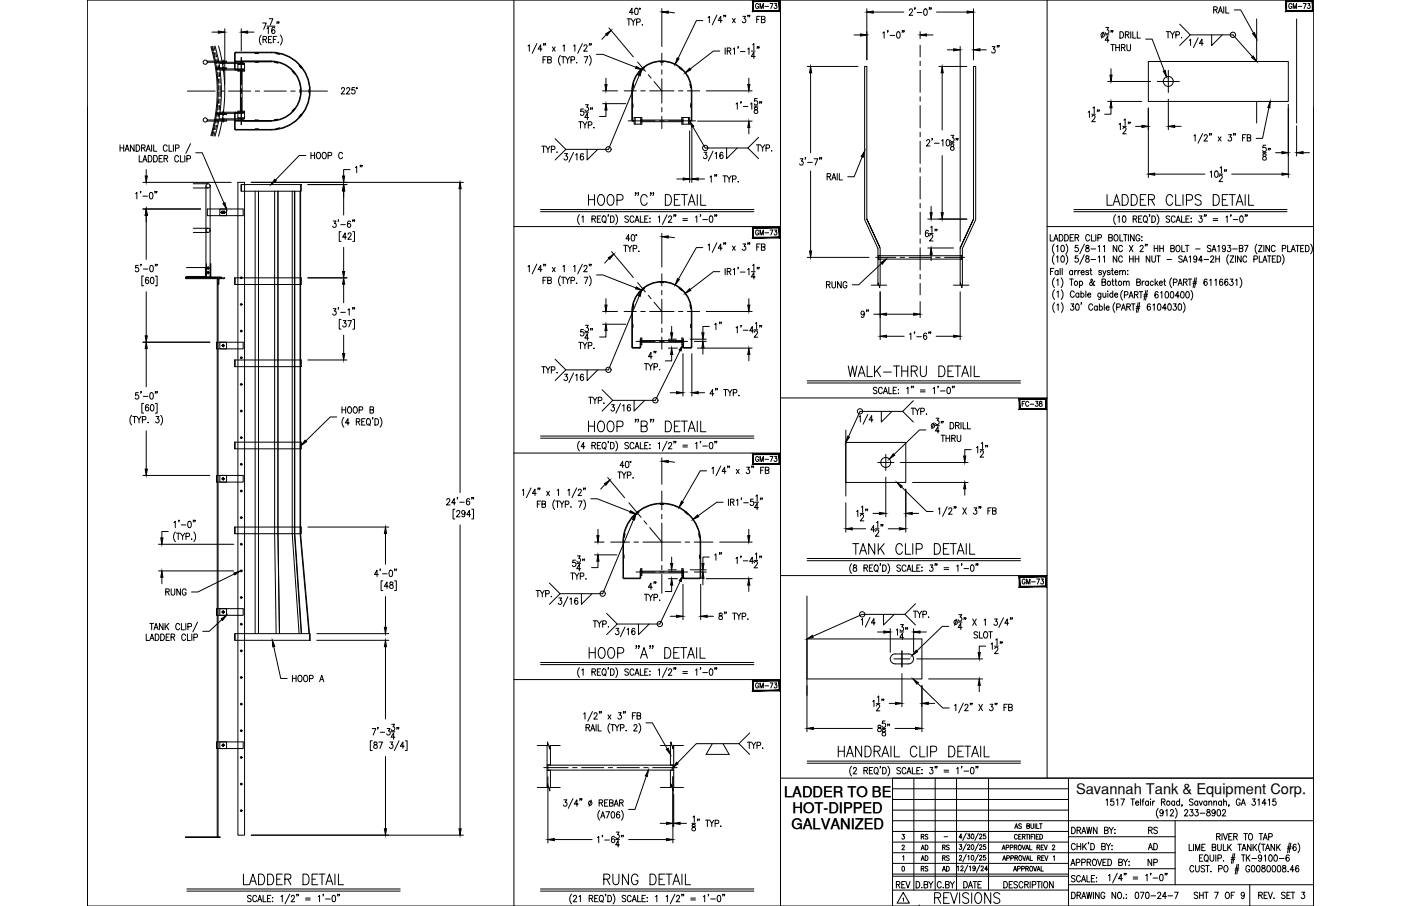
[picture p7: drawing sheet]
<svg xmlns="http://www.w3.org/2000/svg" width="432mm" height="279mm" viewBox="0 0 432 279" stroke-linecap="round" stroke-linejoin="round" font-family="sans-serif">
<defs><g id="words">
<text font-size="7.1" x="260.7" y="117.5">WALK-THRU DETAIL</text>
<g font-size="6.6">
<text x="340.4" y="64.6">LADDER CLIPS DETAIL</text>
<text x="262.1" y="172.2">TANK CLIP DETAIL</text>
<text x="257.5" y="234.6">HANDRAIL CLIP DETAIL</text>
<text x="74.1" y="274.1">LADDER DETAIL</text>
<text x="185.2" y="274.1">RUNG DETAIL</text>
<text x="287.2" y="279.8">REVISIONS</text>
</g>
<g font-size="5.3">
<text x="309" y="17.6" transform="rotate(-90 309 17.6)">3&quot;</text>
<text x="392.6" y="50.4" transform="rotate(-90 392.6 50.4)">58&quot;</text>
<text x="112.9" y="54.7" transform="rotate(-90 112.9 54.7)">1&quot;</text>
<text x="268.8" y="99.1" transform="rotate(-90 268.8 99.1)">9&quot;</text>
<text x="223.7" y="103" transform="rotate(-90 223.7 103)">1&quot;</text>
<text x="219.4" y="173.9">1&quot;</text>
<text x="50.1" y="184.9">RUNG</text>
<text x="275.5" y="275.2">REV</text>
<text x="296" y="275.2">DATE</text>
<text x="348.9" y="278.3">070-24-7</text>
</g>
<g font-size="4.9">
<text x="94.9" y="50.1">HOOP C</text>
<text x="254" y="90">RUNG</text>
<text x="280.5" y="191.6">TYP.</text>
<text x="89.3" y="211.3">HOOP A</text>
<text x="353.1" y="258.2">RS</text>
<text x="353.1" y="263.2">AD</text>
<text x="353.1" y="268.1">NP</text>
</g>
<g font-size="4.5">
<text x="241.7" y="245.7">LADDER TO BE</text>
<text x="331.6" y="244.9">Savannah Tank &amp; Equipment Corp.</text>
<text x="244.3" y="250.6">HOT-DIPPED</text>
<text x="243.9" y="255.5">GALVANIZED</text>
</g>
<g font-size="4.4">
<text x="232.1" y="3.9">GM-73</text>
<text x="396.2" y="3.9">GM-73</text>
<text x="232.1" y="73.7">GM-73</text>
<text x="314.3" y="181.3">GM-73</text>
<text x="282.9" y="263.2">AD</text>
<text x="282.9" y="260">RS</text>
<text x="289.6" y="263.2">RS</text>
<text x="282.9" y="269.9">RS</text>
<text x="282.9" y="266.7">AD</text>
<text x="289.6" y="269.9">AD</text>
<text x="289.6" y="266.7">RS</text>
</g>
<text font-size="2.6" x="290" y="259.3">-</text>
</g></defs>
<!-- layer: 0 -->
<g fill="none" stroke="#000" stroke-width=".31">
<path d="M26.9 0h378v279.4h-378zM158.4 0v279.4M240.6 0v279.4M322.7 0v240M26.9 32.9v246.5M404.9 32.9v246.5M158.4 69.9h82.2M322.7 69.9h82.2M158.4 139.7h82.2M240.6 122.7h82.1M240.6 177.5h82.1M158.4 209.6h82.2"/>
<path d="M240.6 240h164.3M275.1 240v39.4M281.7 240v34.5M288.2 240v34.5M294.8 240v34.5M304.7 240v34.5M329.3 240v39.4M275.1 243.2h54.2M275.1 246.5h54.2M275.1 249.8h54.2M275.1 256.4h54.2M275.1 259.7h54.2"/>
<path d="M275.1 253.1h129.8M329.3 258h32.9M362.2 253.1v19.7M275.1 266.3h54.2M275.1 263h87.1M275.1 270.2h54.2M275.1 269.6h54.2M275.1 274.5h54.2M329.3 272.8h75.6M329.3 267.9h32.9M385.2 272.8v6.6"/>
</g>
<!-- layer: SHOP TAG -->
<path d="M283.3 279.4h.1M404.9 279.4h.1" fill="none" stroke="#000" stroke-width=".31"/>
<!-- layer: TEXT -->
<g fill="none" stroke="#000" stroke-width=".31">
<path d="M323.7 72.3v2h.9M324.8 74.3l.6-2 .7 2M324.9 75.3a2.28 2.28 0 0 0 0 3M324.9 78.5a2.24 2.24 0 0 0 0 3M325 73.7h.8M325.6 76l.4-.3v1.9M325.6 79.3l.4-.4v2M326.5 72.3a1 1 0 0 1 1.1 1 1 1 0 0 1-1.1 1zM327.2 75.8l.4-.1 .4 .3v1.2l-.4 .4-.6-.4zM327.2 79l.2-.1a1.06 1.06 0 0 1 .7 1 1.06 1.06 0 0 1-.7 1 1.38 1.38 0 0 1-.2-1.9zM328.1 72.3a1 1 0 0 1 1.2 1 1 1 0 0 1-1.2 1zM328.5 75.3a2.28 2.28 0 0 1 0 3"/>
<path d="M328.5 78.5a2.24 2.24 0 0 1 0 3M329.8 73.3h.7M330.9 72.3h-1.1v2h1.1M331.3 73.3l1-.1 .1-.7-1.1-.2v2M331.9 73.3l.6 1M332.2 75.7h-.8v.8a.61 .61 0 0 1 .9 0 .61 .61 0 0 1-.1 .9 .61 .61 0 0 1-.9-.2M332.2 78.9h-.8v.9a.61 .61 0 0 1 .9 0 .61 .61 0 0 1-.1 .8 .61 .61 0 0 1-.9-.1M334.2 75.3l-1.4 3M334.2 78.5l-1.4 3M334.8 75.8v.5a.71 .71 0 0 1 .8 .4 .71 .71 0 0 1-.3 .9 .63 .63 0 0 1-.7-.6 .63 .63 0 0 1 .8-.6l.2-.3v-.3zM334.8 79v.6a.71 .71 0 0 1 .8 .4 .71 .71 0 0 1-.3 .9 .63 .63 0 0 1-.8-.7 .63 .63 0 0 1 .9-.5l.2-.7zM335.8 72.8a.61 .61 0 0 0-.7-.4 .61 .61 0 0 0-.5 .7v.5a.61 .61 0 0 0 .5 .7 .61 .61 0 0 0 .7-.4"/>
<path d="M336.3 76.8h1.4M336.4 72.3v2h.9M337.7 72.3v2M338.4 73.4l.9-.1 .2-.3-.2-.6-.9-.1v2M338.5 76l.4-.3v1.9M338.5 79.3l.4-.4v2M340 76l.4-.3v1.9M340 79.3l.4-.4v2M341.7 73.3l1-.1v-.8l-1-.1v2l1-.1 .1-.5-.4-.4M343.6 72.4l.2-.1a1 1 0 0 1 .8 1 1 1 0 0 1-.8 1 1.28 1.28 0 0 1-.2-1.9zM344.2 75.7v1.9l-1.1-1.9v1.9M344.2 78.9v2l-1.1-2v2"/>
<path d="M345.2 72.3v2h.9M345.9 76.1a.61 .61 0 0 0-.7-.4 .61 .61 0 0 0-.4 .7v.5a.61 .61 0 0 0 .4 .7 .61 .61 0 0 0 .7-.4M345.9 79.4a.61 .61 0 0 0-.7-.5 .61 .61 0 0 0-.4 .8v.4a.61 .61 0 0 0 .4 .8 .61 .61 0 0 0 .7-.5M346.3 72.3h1.1M346.8 72.3v2M347.8 72.3v2M348.1 75.7l1.1 1.9M348.1 78.9v2M348.1 79.8h1.2M349.2 75.7l-1.1 1.9M349.3 78.9v2M349.5 72.3v2l-1.1-2v2"/>
<path d="M349.9 79.8h1.1M349.9 78.9v2M351 78.9v2M351.3 72.8a.62 .62 0 0 0-.7-.4 .62 .62 0 0 0-.5 .7v.5a.62 .62 0 0 0 .6 .7 .62 .62 0 0 0 .6-.7h-.4M351.4 76.1l.3-.4h.3l.3 .3-1 1.6h1.1M351.9 73.1h.1zM351.9 74.1v.2zM353.1 75.4h-.1h.1l-.1 .5M353.6 75.4l-.2 .5M354.4 78.9v2l-1.1-2v2M355 78.9v1.4l.5 .6 .5-.3 .1-1.7M355.7 75.7v1.9"/>
<path d="M355.7 76.6h1.1M356.5 78.9h1.1M356.8 75.7v1.9M357.1 78.9v2M357.5 76.6h1.1M357.5 75.7v1.9M358.6 75.7v1.9M360.8 76.6l1-.1 .2-.3-.2-.4-1-.1v1.9l1.1-.2 .1-.4-.5-.4M362.7 75.8l.2-.1a.99 .99 0 0 1 .8 .9 .99 .99 0 0 1-.8 1 1.24 1.24 0 0 1-.2-1.8zM364.2 75.7v1.9h1M364.4 79.2l-.4-.3-.7 .3 .2 .5 .8 .4-.1 .7-.5 .1-.4-.3M365.3 75.7h1.1"/>
<path d="M365.9 75.7v1.9M366.5 79.3l.4-.4v2M368.5 76.8h1.4M368.9 79.6a.52 .52 0 0 1-.6 .5 .52 .52 0 0 1-.4-.6l.4-.6a1.07 1.07 0 0 1 .6 1 1.07 1.07 0 0 1-.6 1l-.4-.3M373.1 79.4l.3-.5h.4l.3 .4-1 1.6h1.1M373.2 75.9l-.4-.2-.7 .2 .2 .5 .8 .5v.6l-.6 .1-.4-.3M373.5 77.6l.7-1.9 .6 1.9M373.8 77h.8M374.7 78.9v2M374.7 79.8h1.1M375.3 76l.4-.3v1.9M375.8 78.9v2"/>
<path d="M377.7 76.3a.52 .52 0 0 1-.6 .6 .52 .52 0 0 1-.4-.7l.4-.5a1.07 1.07 0 0 1 .6 1 1.07 1.07 0 0 1-.6 .9l-.3-.3M378.4 75.7h.9l-.5 .7a.59 .59 0 0 1 .5 .9 .59 .59 0 0 1-1-.1M378.7 78.5a2.24 2.24 0 0 0 0 3M379.1 78.9h1.1l-1.1 2h1.1M379.9 76.8h1.4M380.8 78.9v2M382 76.6l.9-.1 .2-.3-.2-.4-.9-.1v1.9l1-.2 .1-.4-.4-.4M382.5 78.9v2l-1.1-2v2M383.5 75.7h1.1l-.7 1.9M384.2 79.4a.6 .6 0 0 0-.7-.5 .6 .6 0 0 0-.4 .8v.4a.6 .6 0 0 0 .4 .8 .6 .6 0 0 0 .7-.5M386.5 79.9l.9-.1 .1-.7-1-.2v2M387.4 75.3a2.28 2.28 0 0 0 0 3"/>
<path d="M387.9 75.7h1.1l-1.1 1.9h1.1M388.1 78.9v2h1M389.5 75.7v1.9M390.6 78.9h1.1M391.2 78.9v2M391.3 75.7v1.9l-1.1-1.9v1.9M392.1 79.8h.7M393 76.1a.61 .61 0 0 0-.7-.4 .61 .61 0 0 0-.5 .7v.5a.61 .61 0 0 0 .5 .7 .61 .61 0 0 0 .7-.4M393.1 78.9h-1v2h1M393.6 78.9a.98 .98 0 0 1 1.2 1 .98 .98 0 0 1-1.2 1zM395.2 76.7l1-.1v-.8l-1-.1v1.9M395.2 78.5a2.24 2.24 0 0 1 0 3"/>
<path d="M396.9 75.7v1.9h.9M398 77.6l.6-1.9 .6 1.9M398.2 77h.8M399.4 75.7h1.1M399.9 75.7v1.9M400.9 76.6h.6M401.9 75.7h-1v1.9h1M402.4 75.7a.98 .98 0 0 1 1.1 .9 .98 .98 0 0 1-1.1 1zM403.9 75.3a2.28 2.28 0 0 1 0 3M323.8 83.7h.6M324.8 82.8h-1v1.9M325 85.7a2.24 2.24 0 0 0 0 3"/>
<path d="M325 89.3a2.24 2.24 0 0 0 0 3.1M325 93.3a2.24 2.24 0 0 0 0 3M325.7 86.4l.4-.4v2M325.7 90.1l.4-.4v2M325.8 94.1l.3-.4v2M326.1 83.7a.56 .56 0 0 0-.8 0 .56 .56 0 0 0 0 .8 .56 .56 0 0 0 .8 0M326.1 83.4v1.3M326.7 82.8v1.9M327 85.7a2.3 2.3 0 0 1 0 3M327.1 89.3a2.3 2.3 0 0 1 0 3.1M327.1 93.3a2.31 2.31 0 0 1 0 3M327.4 82.8v1.9"/>
<path d="M329.7 86h1.1M330.1 93.7h.8l-.4 .8a.6 .6 0 0 1 .4 .9 .6 .6 0 0 1-1-.1M330.2 86v2M330.6 83.7a.56 .56 0 0 0-.8 0 .56 .56 0 0 0 0 .8 .56 .56 0 0 0 .8 0M330.6 83.4v1.3M331.1 90.2a.62 .62 0 0 0-.8-.5 .62 .62 0 0 0-.4 .8v.4a.62 .62 0 0 0 .4 .8 .62 .62 0 0 0 .8-.5M331.2 83.4v1.3M331.7 93.8l.3-.1a1.07 1.07 0 0 1 .6 1 1.07 1.07 0 0 1-.6 1 1.38 1.38 0 0 1-.3-1.9zM331.9 83.4l-.5 .1-.2 .5M332.3 83.4v1.3M332.5 90.7a.55 .55 0 0 0-.8-.1 .55 .55 0 0 0 0 .8 .55 .55 0 0 0 .8 0M332.5 90.4v1.3"/>
<path d="M332.7 87a.56 .56 0 0 1 .8 0 .56 .56 0 0 1 0 .8 .56 .56 0 0 1-.8-.1M332.7 86.7v2M332.9 83.4l-.4 .1-.2 .5M333.2 90.7a.55 .55 0 0 1 .8-.1 .55 .55 0 0 1 0 .8 .55 .55 0 0 1-.8 0M333.2 89.7v2M333.2 84h1l-.2-.5a.58 .58 0 0 0-.8 .6 .58 .58 0 0 0 1 .4M333.3 93.4h-.1h.1l-.1 .5M334.7 89.7v2M335.2 90.9h1l-.1-.3a.55 .55 0 0 0-.8 .1 .55 .55 0 0 0 .1 .7 .55 .55 0 0 0 .8 0M335.5 83.7l-.3-.3-.5 .1v.4l.7 .3 .1 .3-.3 .2-.6-.2M335.9 83.4h.6M336.2 82.8v1.5v.3l.4 .1"/>
<path d="M336.3 80h1.4M336.8 94.2a.62 .62 0 0 0-.8-.5 .62 .62 0 0 0-.4 .8v.4a.62 .62 0 0 0 .4 .8 .62 .62 0 0 0 .8-.5M337.4 86.9l-.2-.2a1.11 1.11 0 0 1-1.2 1.2l-.1-.6 .8-.8-.2-.5-.3 .3 .1 .5 .7 1.1 .3 .1 .1-.2M338.2 94.7a.61 .61 0 0 0-1 .2 .61 .61 0 0 0 .7 .8l.3-.3M338.2 94.4v1.3M338.8 94.7a.55 .55 0 0 1 .8-.1 .55 .55 0 0 1 0 .8 .55 .55 0 0 1-.8 0M338.8 93.7v2M339.3 90.4l-.1 1.8-.2 .2-.4-.2M339.3 90.7a.55 .55 0 0 0-.8-.1 .55 .55 0 0 0 0 .8 .55 .55 0 0 0 .8 0M339.5 83.7l-.3-.3-.5 .1v.4l.7 .3 .1 .3-.3 .2-.6-.2M339.6 87l1-.1 .1-.7-1.1-.2v2l1.1-.2v-.6l-.3-.2M339.9 83.4l.5 1.3 .5-1.3"/>
<path d="M339.9 90.4l.1 1.2 .4 .1 .4-.4M340.4 93.7v2M340.4 84.7l-.6 .7M340.8 90.4v1.3M340.9 94.9h1l-.1-.3a.56 .56 0 0 0-.8 0 .56 .56 0 0 0 .1 .8 .56 .56 0 0 0 .8 0M341.4 89.8h.1zM341.5 90.5v1.2M342.2 83.7l-.4-.3-.4 .1v.4l.7 .3 .1 .3-.4 .2-.5-.2M342.5 83.4h.6M342.7 86.7h.5M342.8 82.8v1.5l.1 .3 .3 .1M342.9 86v1.7l.4 .3"/>
<path d="M343 90.7a.55 .55 0 0 0-.8-.1 .55 .55 0 0 0 0 .8 .55 .55 0 0 0 .8 0M343 89.7v2M343.5 90.9h1l-.1-.3a.55 .55 0 0 0-.8 .1 .55 .55 0 0 0 .1 .7 .55 .55 0 0 0 .8 0M343.6 84h1l-.2-.5a.58 .58 0 0 0-.8 .6 .58 .58 0 0 0 1 .4M343.6 93.3a2.3 2.3 0 0 0 0 3M343.6 86.7h.6M343.9 86v1.7l.4 .3M344.2 94.7l.9-.1 .2-.2-.2-.6-.9-.1v2M345.1 83.8l.4-.4 .4 .1 .1 1.2M345.1 83.4v1.3M345.6 95.7l.6-2 .7 2M345.8 95h.8"/>
<path d="M346 89.6a2.3 2.3 0 0 0 0 3M346 83.8l.4-.4 .4 .1 .1 1.2M346.3 87.1l.4-.4 .4 .1 .1 1.2M346.3 86.7v1.3M346.5 91l1-.1v-.9l-1-.1v2M347.2 87.1l.4-.4 .4 .1v1.2M347.3 94.6h.9l.1-.7-1-.2v2M347.5 83.5h.2zM347.6 84.5v.2zM347.8 94.6l.6 1.1M348 91.9l.6-2 .7 2M348.2 91.2h.8"/>
<path d="M348.7 93.7h1.1M349.3 93.7v2M349.7 90.9l.9-.1 .1-.7-1-.2v2M350.2 95.1h1.1M350.2 90.9l.6 1M350.2 94.6h1.1M350.4 87l.9-.1 .1-.7-1-.2v2l1-.2 .1-.4-.4-.4M350.8 93.3l-.6 3M351.1 89.9h1.1M351.3 93.3l-.6 3M351.6 89.9v2M352 86.7v1.3"/>
<path d="M352.5 91.3h1.1M352.6 90.8h1.1M352.7 86.7l-.4 .1-.3 .5M353.2 89.6l-.6 3M353.6 89.6l-.5 3M353.9 87a.56 .56 0 0 0-.8 0 .56 .56 0 0 0 0 .8 .56 .56 0 0 0 .8-.1M353.9 86.7v1.3M354.5 94l-.4-.3a1.14 1.14 0 0 0 0 2 .59 .59 0 0 0 .5-.8 .59 .59 0 0 0-.8-.3l-.2 .4M355.3 94.1l.4-.4v2M355.5 87a.55 .55 0 0 0-.8 0 .55 .55 0 0 0 0 .8 .55 .55 0 0 0 .8-.1M356 86v2M356.3 87.3l.6 .7"/>
<path d="M356.8 86.7l-.8 1M356.9 90.2l-.5-.3a1.14 1.14 0 0 0 .1 2 .57 .57 0 0 0 .5-.8 .57 .57 0 0 0-1-.1v.2M356.9 93.8l.3-.1a1.07 1.07 0 0 1 .6 1 1.07 1.07 0 0 1-.6 1l-.3-.1-.2-.8zM357.3 87.3h.9v-.4a.56 .56 0 0 0-.8 .1 .56 .56 0 0 0 .1 .8 .56 .56 0 0 0 .7-.1M357.7 90.3l.4-.4v2M358.6 86.7h.6M358.9 86v1.7l.4 .3M359.3 90h.6l.2 .3v1.2l-.4 .4-.6-.4zM359.5 95h-1.2l.8-1.3v2M359.7 80h1.4M360.1 93.8l.3-.1a1.06 1.06 0 0 1 .6 1 1.06 1.06 0 0 1-.6 1l-.3-.1-.2-.8zM360.9 90h.6l.2 .3v1.2l-.4 .4-.4-.1-.2-.3v-.7z"/>
<path d="M361.1 85.7a2.24 2.24 0 0 0 0 3M361.7 93.7h.8l-.4 .7a.6 .6 0 0 1 .4 1 .6 .6 0 0 1-1-.1M361.7 87.1l1-.2-.1-.8h-.9v1.9M363.1 88l.6-1.9 .7 1.9M363.3 93.8h.7l.1 .3v1.2l-.4 .4-.5-.4zM363.3 87.4h.8M363.5 91.2h-1.2l.8-1.3v2M364.1 90l.2-.1a1.07 1.07 0 0 1 .7 1 1.07 1.07 0 0 1-.7 1l-.2-.1-.2-.7zM364.7 93.3a2.3 2.3 0 0 1 0 3M364.7 80.9l.6-2 .7 2M364.8 87l.9-.1 .1-.6-1-.2v1.9M364.9 80.2h.8"/>
<path d="M365.3 87l.6 1M365.7 90h.6l.2 .3v1.2l-.4 .4-.6-.4-.1-.7zM366.2 86.1h1.1M366.8 86.1v1.9M367.1 89.6a2.3 2.3 0 0 1 0 3M367.6 87.5h1.2M367.7 86.9h1.2M368.3 85.7l-.6 3M368.8 85.7l-.6 3M370.6 80.2h-1.2l.8-1.3v2M371.1 80h1.4M372 86.3l-.4-.2a1.12 1.12 0 0 0 0 1.9 .59 .59 0 0 0 .5-.7 .59 .59 0 0 0-.8-.4l-.2 .5"/>
<path d="M372.8 86.4l.4-.3v1.9M374.4 86.4l.4-.3v1.9M376.8 86.3l-.3-.2a1.09 1.09 0 0 0-.7 .9 1.09 1.09 0 0 0 .6 1 .57 .57 0 0 0 .5-.8 .57 .57 0 0 0-1-.1v.3M378.4 86.3l-.5-.2a1.14 1.14 0 0 0 .1 1.9 .59 .59 0 0 0 .5-.7 .59 .59 0 0 0-.8-.4l-.2 .5M379.1 86.1h.9l-.5 .7a.6 .6 0 0 1 .5 .9 .6 .6 0 0 1-1 0M380.8 86.4l.4-.3v1.9M382.2 85.7a2.24 2.24 0 0 1 0 3M389.2 80.9l.6-2 .7 2M389.4 80.2h.8M315 124.5h.6M315.8 123.8h-.8v1.5M317.1 124.1a.49 .49 0 0 0-.6-.3 .49 .49 0 0 0-.4 .6v.3a.49 .49 0 0 0 .4 .6 .49 .49 0 0 0 .6-.4"/>
<path d="M317.5 124.7h1.1M319.2 123.8h.7l-.4 .6a.47 .47 0 0 1 .4 .7 .47 .47 0 0 1-.8-.1M320.4 123.8v.5a.56 .56 0 0 1 .7 .3 .56 .56 0 0 1-.2 .7 .5 .5 0 0 1-.6-.5 .5 .5 0 0 1 .7-.4l.1-.6zM233.8 141.1a.48 .48 0 0 0-.6-.3 .48 .48 0 0 0-.3 .6v.3a.48 .48 0 0 0 .4 .6 .48 .48 0 0 0 .5-.6h-.3M234.3 142.3v-1.5l.5 1.5 .5-1.5v1.5M235.8 141.6h1.1M237.3 140.8h.9l-.6 1.5M238.7 140.8h.7l-.4 .6a.48 .48 0 0 1 .4 .7 .48 .48 0 0 1-.8-.1M233.8 211a.48 .48 0 0 0-.6-.4 .48 .48 0 0 0-.3 .6v.4a.48 .48 0 0 0 .4 .6 .48 .48 0 0 0 .5-.6h-.3M234.3 212.2v-1.6l.5 1.6 .5-1.6v1.6M235.8 211.5h1.1M237.3 210.6h.9l-.6 1.6"/>
<path d="M238.7 210.6h.7l-.4 .6a.47 .47 0 0 1 .4 .7 .47 .47 0 0 1-.8 0M278.1 257.3h.6l-.3 .6a.44 .44 0 0 1 .3 .7 .44 .44 0 0 1-.7-.1M296.5 258.2h-.9l.6-1v1.5M297.8 256.9l-1.1 2.3M298.2 257.2h.7l-.4 .6a.44 .44 0 0 1 .4 .6 .44 .44 0 0 1-.8 0M299.5 257.3a.72 .72 0 0 1 .8 .5 .72 .72 0 0 1-.5 .9l-.4-.3zM301.5 256.9l-1 2.3M301.9 257.6l.2-.4 .5 .3-.8 1.2h.9M303.7 257.2h-.6v.6a.46 .46 0 0 1 .7 .1 .46 .46 0 0 1-.1 .6 .46 .46 0 0 1-.7-.1M312.8 255.5l.4-1.5 .5 1.5M312.9 255h.6M313.5 257.7a.46 .46 0 0 0-.5-.4 .46 .46 0 0 0-.3 .6v.3a.46 .46 0 0 0 .3 .6 .46 .46 0 0 0 .5-.4"/>
<path d="M314 258h.5M314.7 257.3h-.7v1.5h.7M314.8 254.2l-.3-.2-.5 .2 .1 .4 .7 .5-.3 .4-.5-.2M315.1 258l.7-.1 .1-.4-.8-.2v1.5M315.5 258l.4 .8M316.2 257.3h.8M316.5 254.7h.7v-.6l-.7-.1v1.5l.8-.1v-.5l-.3-.2M316.6 257.3v1.5M317.3 257.3v1.5M317.7 254v1.1l.4 .4 .4-.2 .1-1.3M317.8 258h.5M318.6 257.3h-.8v1.5"/>
<path d="M318.9 257.3v1.5M319 254v1.5M319.4 258h.4M319.5 254v1.5h.8M320.1 257.3h-.7v1.5h.7M320.4 254h.8M320.5 257.3a.75 .75 0 0 1 .9 .7 .75 .75 0 0 1-.9 .8zM320.8 254v1.5M330.3 255.1a1.01 1.01 0 0 1 1.1 1 1.01 1.01 0 0 1-1.1 1zM332 256.1l.9-.2 .1-.6-1-.2v2M332.5 256.1l.6 1M333.4 257.1l.6-2 .7 2"/>
<path d="M333.6 256.4h.8M334.9 255.1l.4 2 .4-2 .4 2 .4-2M335.6 259.8h-.2h.2l-.2 .5M338.1 255.1v2l-1.1-2v2M340.4 256.1l1-.2 .1-.6-1.1-.2v2l1.1-.2v-.5l-.4-.3M340.9 246.8l.4-.4v1.9M341.9 255.1l.6 1v1M343.1 255.1l-.6 1M343.2 246.4h-.8l-.1 .8a.61 .61 0 0 1 .9 .1 .61 .61 0 0 1-.1 .8 .61 .61 0 0 1-.9-.1M343.5 257h.2zM343.6 255.8v.1zM344.1 246.8l.4-.4v1.9"/>
<path d="M345.4 246.4h1.2l-.8 1.9M348.6 246.4h1.1M349.1 246.4v1.9M350 247.6h.9l-.1-.5a.58 .58 0 0 0-.8 .7 .58 .58 0 0 0 .9 .3M351.5 246.4v1.9M352 247h.5M352.6 246.4l-.3 .1-.1 .3v1.5M354 247.3l-.2-.2a.58 .58 0 0 0-.8 .6 .58 .58 0 0 0 1 .4M354 247v1.3M354.6 246.4v.2zM354.6 247.1v1.2M355.3 247v1.3"/>
<path d="M355.9 247l-.4 .1-.2 .5M357 249.3a2.24 2.24 0 0 0 0 3M358 247.3l.9-.1 .1-.6-1-.2v1.9M358.5 250.3l-.1 .3a.54 .54 0 0 1-.8 .1 .54 .54 0 0 1 0-.8 .54 .54 0 0 1 .8 .1l.1 .3a.9 .9 0 0 1-.7 1.3l-.3-.2M358.5 247.3l.6 1M359.3 250l.4-.3v1.9M360.7 250.1l.2-.3 .5-.1 .3 .5-1.1 1.4h1.2M362 247.3l-.1-.2a.58 .58 0 0 0-.8 .6 .58 .58 0 0 0 .9 .4M362 247v1.3M362.2 249.3a2.31 2.31 0 0 1 0 3M363.6 247.3a.56 .56 0 0 0-.8 0 .56 .56 0 0 0 0 .8 .56 .56 0 0 0 .8 0M363.6 246.4v1.9"/>
<path d="M364.4 248.3h-.2h.2l-.2 .4M365.1 250.1l.3-.4h.4l.3 .3-1.1 1.6h1.1M366.8 249.7h.9l-.5 .7a.6 .6 0 0 1 .5 .9 .6 .6 0 0 1-1.1 0M367.7 246.7l-.4-.3-.7 .3 .2 .4 .9 .7v.3l-.4 .2-.7-.2M368.4 249.7h.9l-.5 .7a.6 .6 0 0 1 .5 1 .6 .6 0 0 1-1.1-.1M369.1 247.3a.56 .56 0 0 0-.7 0 .56 .56 0 0 0 0 .8 .56 .56 0 0 0 .7 0M369.1 247v1.3M369.6 247l.5 1.3 .5-1.3M369.9 250.8h1.4M371.9 247.3a.56 .56 0 0 0-.8 0 .56 .56 0 0 0 0 .8 .56 .56 0 0 0 .8 0M371.9 247v1.3M372.1 249.8v.5a.72 .72 0 0 1 .8 .4 .72 .72 0 0 1-.3 .9 .63 .63 0 0 1-.8-.6 .63 .63 0 0 1 .9-.6l.2-.3v-.3z"/>
<path d="M372.6 247.4l.4-.4 .4 .1 .1 1.2M372.6 247v1.3M374.1 247.4l.4-.4 .4 .1 .1 1.2M374.1 247v1.3M374.5 250.3v.3a.54 .54 0 0 1-.8 .1 .54 .54 0 0 1 0-.8 .54 .54 0 0 1 .8 .1v.3a.9 .9 0 0 1-.6 1.3l-.3-.2M375 258l.9-.1 .1-.7-1-.1v1.9M375.3 249.8l.3-.1a1.06 1.06 0 0 1 .6 .9 1.06 1.06 0 0 1-.6 1l-.3-.1-.2-.7zM375.5 258l.6 1M376.5 247.3a.56 .56 0 0 0-.8 0 .56 .56 0 0 0 0 .8 .56 .56 0 0 0 .8 0M376.5 247v1.3M376.6 257.1v1.9M376.8 250.1l.1-.3 .5-.1 .3 .5-1 1.4h1.1"/>
<path d="M377 257.1l.7 1.9 .6-1.9M377.1 247.4l.4-.4 .4 .1 .1 1.2M377.1 246.4v1.9M378.7 258h.6M378.8 248.3l-.1 .4M379.8 257.1h-1.1v1.9h1.1M380.2 258l1-.1 .1-.7-1.1-.1v1.9M380.8 258l.5 1M382.2 246.8a.61 .61 0 0 0-.7-.4 .61 .61 0 0 0-.5 .7v.5a.61 .61 0 0 0 .6 .8 .61 .61 0 0 0 .6-.8h-.4M382.5 248.3l.7-1.9 .6 1.9M382.8 247.7h.8M383.3 257.1h1.2"/>
<path d="M383.9 257.1v1.9M385.1 257.2l.2-.1a1 1 0 0 1 .8 1 1 1 0 0 1-.8 .9 1.29 1.29 0 0 1-.2-1.8zM386 246.4h.9l-.5 .7a.6 .6 0 0 1 .5 .9 .6 .6 0 0 1-1.1 0M387.7 246.8l.4-.4v1.9M388 257.1h1.2M388.5 260a2.3 2.3 0 0 0 0 3M388.6 257.1v1.9M389.3 259l.7-1.9 .6 1.9M389.6 258.4h.8M390.2 247.7h-1.2l.8-1.3v1.9M390.9 246.8l.4-.4v1.9M391 258.1l1-.1v-.8l-1-.1v1.9"/>
<path d="M393.2 246.4h-.8l-.1 .8a.61 .61 0 0 1 .9 .1 .61 .61 0 0 1-.1 .8 .61 .61 0 0 1-.9-.1M397.4 260l-.6 3M397.9 260l-.6 3M400 260a2.3 2.3 0 0 1 0 3M278 260.9l.3-.3 .4 .3-.7 1.2h.8M278.1 267.2h.2a.82 .82 0 0 1 .5 .7 .82 .82 0 0 1-.5 .7l-.3-.6zM278.2 264.2l.3-.3v1.5M278.3 277.1l.2-.2v1M278.4 275.2l1.9 3.3h-3.8zM284.1 273.6v.2zM284.8 272.8l1-.1v-.8l-1-.1v2l1.1-.2v-.4l-.4-.4M286.3 271.8l.6 1v1"/>
<path d="M287.5 271.8l-.6 1M290.1 272.3a.62 .62 0 0 0-.8-.5 .62 .62 0 0 0-.4 .8v.5a.62 .62 0 0 0 .4 .7 .62 .62 0 0 0 .8-.5M291.4 272.8l1-.1 .1-.7-1.1-.2v2l1.1-.2 .1-.4-.4-.4M292.9 271.8l.6 1v1M294.2 271.8l-.7 1M295.7 264.1l.1-.3h.3l.3 .4-.8 1.1h.8M295.7 260.5h.7l-.4 .5a.44 .44 0 0 1 .4 .7 .44 .44 0 0 1-.8 0M296.1 267.4l.3-.3 .5 .2-.8 1.2h.8M297.8 263.5l-1.1 2.2M297.8 260.2l-1.1 2.3M298.2 260.8l.2-.3 .5 .3-.8 1.2h.9M298.3 264.1l.3-.3v1.5"/>
<path d="M298.3 266.8l-1.1 2.2M298.8 267.3l.3-.2v1.4M299.5 263.8a.73 .73 0 0 1 .8 .6 .73 .73 0 0 1-.5 .9l-.4-.3zM299.5 260.6a.72 .72 0 0 1 .8 .5 .72 .72 0 0 1-.5 .9l-.4-.3zM300.6 267.5l-.2 .4a.41 .41 0 0 1-.5-.1 .41 .41 0 0 1 .1-.6 .41 .41 0 0 1 .5 .1l-.1 1.2-.5-.2M301.5 263.5l-1 2.2M301.5 260.2l-1 2.3M301.9 264.1l.1-.3h.4l.2 .4-.8 1.1h.9M301.9 260.8l.2-.3 .5 .3-.8 1.2h.9M302 266.8l-1.1 2.2M302.4 267.4l.2-.3 .5 .2-.8 1.2h.8M303.7 263.8h-.6v.6a.46 .46 0 0 1 .7 0 .46 .46 0 0 1-.1 .7 .46 .46 0 0 1-.7-.1"/>
<path d="M303.7 260.5h-.6v.6a.46 .46 0 0 1 .7 0 .46 .46 0 0 1-.1 .7 .46 .46 0 0 1-.7-.1M304.4 268.1h-.9l.6-1v1.4M308.8 262.1l.5-1.5 .5 1.5M309 265.4l.5-1.5 .5 1.5M309 261.6h.6M309.2 264.9h.6M309.4 271.8a1 1 0 0 1 1.1 1 1 1 0 0 1-1.1 1zM310.1 261.4l.7-.1v-.6l-.7-.1v1.5M310.3 264.6h.7l.1-.6-.8-.1v1.5M311.4 261.4l.7-.1v-.6l-.7-.1v1.5M311.5 264.6h.8v-.6l-.8-.1v1.5M312.1 271.8h-1.1v2h1.1"/>
<path d="M312.4 268.6l.5-1.4 .4 1.4M312.6 268.2h.6M312.6 261.3l.7-.1 .1-.5-.8-.1v1.5M312.8 264.6l.7-.1 .1-.5-.8-.1v1.5M313 261.3l.5 .8M313.2 264.6l.4 .8M313.6 272.1l-.4-.3-.6 .1v.7l.8 .4 .2 .5-.4 .3-.7-.3M313.6 267.9h.7v-.7h-.7v1.4M314 260.7l.2-.1a.7 .7 0 0 1 .6 .8 .7 .7 0 0 1-.8 .6l-.2-.5zM314.2 263.9h.1a.7 .7 0 0 1 .7 .7 .7 .7 0 0 1-.8 .7l-.2-.5zM314.9 267.9h.7v-.7h-.7v1.4M315 260.6l.5 1.5 .5-1.5"/>
<path d="M315.2 263.9l.5 1.5 .4-1.5M315.3 272.3a.62 .62 0 0 0-.8-.5 .62 .62 0 0 0-.4 .8v.5a.62 .62 0 0 0 .4 .7 .62 .62 0 0 0 .8-.5M315.8 272.8l1-.1 .1-.7-1.1-.2v2M316.1 262.1l.5-1.5 .5 1.5M316.1 267.9l.8-.1v-.6h-.8v1.4M316.3 265.4l.5-1.5 .4 1.5M316.3 261.6h.6M316.4 272.8l.5 1M316.4 264.9h.7M316.6 267.9l.4 .7M317.4 260.6v1.5h.7M317.5 271.8v2"/>
<path d="M317.5 263.9v1.5h.7M317.6 267.2a.68 .68 0 0 1 .7 .7 .68 .68 0 0 1-.7 .7l-.2-.5zM318.2 272.9l.9-.1 .1-.8-1-.2v2M318.5 267.2l.5 1.4 .5-1.4M319.6 271.8h1.1M319.6 268.6l.5-1.4 .5 1.4M319.6 261.3l.7-.1 .1-.5-.8-.1v1.5M319.8 264.6l.7-.1 .1-.5-.8-.1v1.5M319.8 268.2h.6M320 261.3l.5 .8M320.1 271.8v2M320.2 264.6l.4 .8"/>
<path d="M320.9 267.2v1.4h.7M320.9 261.3h.5M321.1 264.6h.4M321.1 271.8v2M321.6 260.6h-.7v1.5h.7M321.8 263.9h-.7v1.5h.7M321.8 260.6l.5 1.5 .5-1.5M322 271.9l.1-.1a1.01 1.01 0 0 1 .9 1 1.01 1.01 0 0 1-.9 1 1.24 1.24 0 0 1-.1-1.9zM322 263.9l.5 1.5 .5-1.5M324.4 260.9l.2-.3 .5 .3-.8 1.2h.8M324.6 271.8v2l-1.1-2v2M324.7 264.2l.3-.3v1.5"/>
<path d="M330.1 266.9l.6-1.9 .6 1.9M330.3 275.1a1 1 0 0 1 1.1 1 1 1 0 0 1-1.1 1zM330.3 266.3h.8M331.3 270.3l-.4-.3-.7 .3 .2 .4 .8 .5v.7l-.6 .1-.4-.3M331.4 260.6a.62 .62 0 0 0-.7-.5 .62 .62 0 0 0-.5 .8v.4a.62 .62 0 0 0 .5 .8 .62 .62 0 0 0 .7-.5M331.7 266l1-.1 .1-.7-1.1-.2v1.9M332 276.1l.9-.1 .1-.7-1-.2v2M332 260.1v2M332 261h1.1M332.5 276.1l.6 1M333 270.5a.61 .61 0 0 0-.7-.5 .61 .61 0 0 0-.5 .7v.5a.61 .61 0 0 0 .5 .8 .61 .61 0 0 0 .7-.5M333.1 260.1v2"/>
<path d="M333.3 272l.7-2 .6 2M333.4 277.1l.6-2 .7 2M333.4 266l.9-.1 .1-.7-1-.2v1.9M333.6 271.3h.7M333.6 276.5h.8M333.7 260.1v2M334.1 260.9l.7 1.2M334.8 260.1l-1.1 1.3M334.9 275.1l.4 2 .4-2 .4 2 .4-2M335 270v2h1M335.1 265.9l.9-.1v-.7l-.9-.1v1.9M335.6 265.9l.6 1"/>
<path d="M336.2 260.1a1 1 0 0 1 1.1 1 1 1 0 0 1-1.1 1zM336.4 270.9h.6M337 265.1l.1-.1a1 1 0 0 1 .9 .9 1 1 0 0 1-.9 1 1.26 1.26 0 0 1-.1-1.8zM337 275.1v2M337.4 270h-1v2h1M337.9 271.9h.1zM337.9 270.6v.2zM338.3 265l.6 1.9 .7-1.9M338.8 275.1v2l-1.2-2v2M339.6 261l.9-.1 .1-.6-1-.2v2l1-.2v-.7l-.3-.2M339.9 265.9h.7M340.5 275.6a.62 .62 0 0 0-.7-.5 .62 .62 0 0 0-.5 .8v.5a.62 .62 0 0 0 .6 .7 .62 .62 0 0 0 .6-.7h-.4"/>
<path d="M341 265h-1.1v1.9h1.1M341 260.1l.6 .9v1.1M341.5 265a1 1 0 0 1 1.1 .9 1 1 0 0 1-1.1 1zM341.7 270l.4-.4v2M342.3 260.1l-.7 .9M342.7 260.8v.1zM342.7 261.9v.2zM343.9 275.1v2l-1.2-2v2M344.4 269.3l-1.5 3M344.7 275.2l.2-.1a1 1 0 0 1 .8 1 1 1 0 0 1-.8 1 1.29 1.29 0 0 1-.2-1.9zM344.8 265.9l1-.1v-.7l-1-.1v1.9l1-.1 .1-.5-.4-.4M346 271h-1.2l.8-1.4v2"/>
<path d="M346.2 277h.2zM346.2 265l.7 .9v1M346.6 269.4h-.2h.2l-.2 .4M347.1 269.4l-.2 .4M347.5 265l-.6 .9M347.9 266.8h.2zM348 265.6v.2zM349.2 270.5h1.5M349.2 271.1h1.5M353.1 270l.4-.4v2M354.7 269.4l-.1 .4M355.4 270.8h1.4"/>
<path d="M357.6 269.7l.3-.1a1.09 1.09 0 0 1 .6 1 1.09 1.09 0 0 1-.6 1l-.3-.1-.2-.7zM359.2 269.4h-.1h.1l-.1 .4M359.7 269.4l-.2 .4M366.5 260.4v1.9h1M367.9 260.4v1.9M367.9 267.4a.62 .62 0 0 0-.7-.5 .62 .62 0 0 0-.5 .8v.4a.62 .62 0 0 0 .5 .8 .62 .62 0 0 0 .7-.5M368.5 266.9v1.4l.5 .6 .5-.3 .1-1.7M368.5 262.3v-1.9l.6 1.9 .7-1.9v1.9M369.2 275.4l-.4-.3-.8 .3 .2 .5 .9 .5-.1 .6-.6 .1-.4-.3M369.7 264.6h.6M369.7 275.1v2M369.7 276.1h1.1"/>
<path d="M370.4 261.3h.7M370.7 263.6h-1v2h1M370.8 275.1v2M371.2 275.1h1.2M371.3 267.2l-.4-.3-.7 .3 .1 .5 .9 .4-.1 .7-.5 .1-.4-.3M371.3 263.9l.3-.3a1 1 0 0 1 .8 1 1 1 0 0 1-.8 1l-.5-.7zM371.5 260.4h-1.1v1.9h1.1M371.6 266.9h1.1M371.8 275.1v2M371.9 265.2l.4 .6M372.2 266.9v2M373 263.6v1.4l.4 .6 .6-.3 .1-1.7"/>
<path d="M373.1 268.8h.2zM373.6 261.3l1-.1 .1-.7-1.1-.1v1.9l1.1-.2v-.6l-.4-.2M374.4 275.1h1.1l-.8 2M374.7 263.6v2M375.3 260.4v1.3l.5 .6 .5-.3 .1-1.6M375.4 264.7l.9-.1 .1-.8-1-.2v2M375.6 267.9h1v-.8l-1-.2v2M377 260.4v1.9h1M377.1 265.4v.2zM377.5 267l.2-.1a1.01 1.01 0 0 1 .8 1 1.01 1.01 0 0 1-.8 1 1.27 1.27 0 0 1-.2-1.9zM378 275.2l.1-.1a1 1 0 0 1 .8 1 1 1 0 0 1-.8 1 1.27 1.27 0 0 1-.1-1.9zM378.4 260.4v1.9"/>
<path d="M378.8 261.2l.7 1.1M379.4 265h1.2M379.5 276.1h.6M379.5 260.4l-1.1 1.3M379.5 264.5h1.1M380.1 263.2l-.6 3.1M380.5 275.1h-1v2M380.6 263.2l-.6 3.1M380.6 268.3h1.1M380.7 267.8h1.1M381.3 266.6l-.6 3M381.5 260.4h1.1"/>
<path d="M381.7 266.6l-.5 3M382.1 260.4v1.9M382.6 263.6h1.2M382.8 262.3l.6-1.9 .7 1.9M383 261.7h.8M383.2 263.6v2M383.5 275.8a.53 .53 0 0 1-.7 .4 .53 .53 0 0 1-.2-.8 .53 .53 0 0 1 .9 0v.4a.95 .95 0 0 1-.6 1.3l-.3-.3M384.1 263.6v2M384.5 264.5l.8 1.1M385.2 267.4a.61 .61 0 0 0-.8-.5 .61 .61 0 0 0-.4 .8v.4a.61 .61 0 0 0 .6 .8 .61 .61 0 0 0 .6-.8h-.4M385.3 263.6l-1.2 1.3M385.6 260.4v1.9l-1.1-1.9v1.9"/>
<path d="M385.8 264.8h1.4M385.9 267l.2-.1a1.09 1.09 0 0 1 .7 1 1.09 1.09 0 0 1-.7 1l-.2-.1-.2-.7zM386.2 260.4v1.9M386.6 261.2l.7 1.1M387.3 260.4l-1.1 1.3M387.5 267l.2-.1a1.09 1.09 0 0 1 .7 1 1.09 1.09 0 0 1-.7 1l-.4-.4-.1-.4zM387.9 276.1l1-.1 .1-.7-1.1-.2v2M388.5 276.1l.6 1M388.8 260.4h1.1M388.9 264.3l-.3 .5a.55 .55 0 0 1-.7-.2 .55 .55 0 0 1 .1-.8 .55 .55 0 0 1 .8 .1l.1 .4a.93 .93 0 0 1-.7 1.3l-.3-.3M389 267v.6a.73 .73 0 0 1 .9 .4 .73 .73 0 0 1-.3 .9 .64 .64 0 0 1-.8-.7 .64 .64 0 0 1 .9-.5l.2-.3-.1-.4zM389.3 260.4v1.9"/>
<path d="M389.6 276.1h.6M389.7 264l.3-.4v2M390 262.3l.7-1.9 .6 1.9M390.3 261.7h.8M390.7 275.1h-1.1v2h1.1M390.7 267l.2-.1a1.09 1.09 0 0 1 .7 1 1.09 1.09 0 0 1-.7 1l-.4-.4-.1-.4zM390.9 275.1l.6 2 .7-2M391.2 263.7l.3-.1a1.06 1.06 0 0 1 .6 1 1.06 1.06 0 0 1-.6 1l-.3-.1-.2-.7zM392.3 267l.2-.1a1.08 1.08 0 0 1 .7 1 1.08 1.08 0 0 1-.7 1l-.5-.8zM392.7 276.9h.1M392.8 260.4v1.9l-1.1-1.9v1.9M392.8 263.7l.3-.1a1.07 1.07 0 0 1 .6 1 1.07 1.07 0 0 1-.6 1 1.38 1.38 0 0 1-.3-1.9z"/>
<path d="M393.5 260.4v1.9M393.9 267l.2-.1a1.09 1.09 0 0 1 .7 1 1.09 1.09 0 0 1-.7 1l-.4-.4-.1-.4zM393.9 261.2l.7 1.1M394.3 264.8h1.4M394.6 260.4l-1.1 1.3M395.4 267v.6a.73 .73 0 0 1 .9 .4 .73 .73 0 0 1-.3 .9 .64 .64 0 0 1-.8-.7 .64 .64 0 0 1 .8-.5l.3-.3-.1-.4zM396.1 275.4l-.4-.3-.6 .1v.6l.8 .5 .2 .5-.4 .3-.7-.3M396.6 276.1h.7M396.7 261.7h1.2M396.8 261.2h1.2M397 268.7v.2zM397.3 263.9l-.3-.3a1.09 1.09 0 0 0-.7 1 1.09 1.09 0 0 0 .6 1 .56 .56 0 0 0 .6-.5 .56 .56 0 0 0-.5-.6 .56 .56 0 0 0-.7 .4"/>
<path d="M397.7 275.1h-1.1v2h1.1M397.9 275.1h1.1M398.5 275.1v2M398.8 268.2h-1.2l.8-1.3v2M399.5 260.6l-.4-.2a1.1 1.1 0 0 0-.6 .9 1.1 1.1 0 0 0 .6 1 .57 .57 0 0 0 .4-.8 .57 .57 0 0 0-.9-.1l-.1 .3M400.3 267.2l-.4-.3a1.12 1.12 0 0 0 0 2 .58 .58 0 0 0 .4-.8 .58 .58 0 0 0-.9-.2l-.1 .3M401.2 275.1h.9l-.5 .8a.6 .6 0 0 1 .5 .9 .6 .6 0 0 1-1.1-.1"/>
<circle cx="331.6" cy="87.3" r=".61"/>
<circle cx="341.8" cy="87.3" r=".61"/>
<circle cx="345.2" cy="87.3" r=".61"/>
<circle cx="360.1" cy="247.6" r=".62"/>
</g>
<!-- layer: DIM -->
<g fill="none" stroke="#000" stroke-width=".31">
<path d="M65.3 9.9h2M69.3 8.9v17.1M74.4 8.9v6.8M76.3 9.9h2M80.5 10.8a2.3 2.3 0 0 0 0 3M80.9 7.1h1.2l-.8 2M81.1 12.1h.9l.1-.7-1-.2v2M81.6 12.1l.6 1.1M82.3 8.8l.4-.4v2M82.3 8.1h2.5M82.7 12.1h.7M83 5.8h1.1l-.8 1.9"/>
<path d="M83.8 11.2h-1.1v2h1.1M84.2 12.1h.7M84.7 8.7l-.5-.3a1.13 1.13 0 0 0 .1 2 .55 .55 0 0 0 .5-.6 .55 .55 0 0 0-.5-.5 .55 .55 0 0 0-.6 .4M85.3 11.2h-1.1v2M85.5 6.8h-.2h.2l-.2 .5M85.8 13v.2zM86 6.8h-.2h.2l-.2 .5M86.4 10.8a2.24 2.24 0 0 1 0 3M162.7 14.2l.4-.4v2M165.5 13.4l-1.5 3M167 15.1h-1.2l.8-1.3v2M167.4 18.4h.6"/>
<path d="M167.7 13.5l-.2 .5M168.2 13.5h-.2h.2l-.2 .5M168.4 17.5h-1v2M168.8 18.4l1-.1v-.6l-1-.2v2l1-.2 .1-.5-.4-.4M170.2 14.5l.9 1.3M171.1 14.5l-.9 1.3M172.7 17.1a2.24 2.24 0 0 0 0 3M173 17.5h1.2M173.5 14.2l.4-.4v2M173.6 17.5v2M174.3 17.5l.6 .9v1.1M175.6 17.5l-.7 .9"/>
<path d="M176 18.5l1-.1v-.8l-1-.1v2M176.8 14.2l.4-.4v2M177.7 19.3v.2zM179.5 13.4l-1.4 3M180 14.3l.3-.5 .5 .1 .1 .3-.2 .6-.8 1h1.1M180.1 17.5h1.1l-.8 2M181.7 17.1a2.3 2.3 0 0 1 0 3M181.7 13.5h-.1h.1l-.1 .5M182.2 13.5l-.1 .5M183.9 16.8h1.9l10.2 4M186.9 10.7l-1.4 1.4M187.7 8.6l7.5 8.9"/>
<path d="M193.3 5.8h1.1M193.8 5.8v2M194.5 5.8l.7 1v1M195.2 3.8h-1.2l.8-1.3v2M195.8 2.6l.3-.1a1.07 1.07 0 0 1 .6 1 1.07 1.07 0 0 1-.6 1 1.38 1.38 0 0 1-.3-1.9zM195.8 5.8l-.6 1M196.2 6.8h1v-.9l-1-.1v2M197.9 7.7h.2zM204 2.7v11.7M205.9 3.7l2 .3M216.6 6.4h-2l-5.6 11.6M218.2 5.4l.4-.4v2"/>
<path d="M221 4.7l-1.5 3M221.8 15.7h-1.9l-7.2 5.6M222.5 6.4h-1.1l.7-1.4v2M223.2 4.8l-.2 .4M223.5 14.8v1.9M223.7 4.8h-.2h.2l-.2 .4M224.1 15.7l1-.1 .1-.7-1.1-.1v1.9M224.7 15.7l.6 1M225.7 5.7l.9 1.3M226 15.1l.4-.3v1.9M226.6 5.7l-.9 1.3M227.6 14.5l-.2 .4"/>
<path d="M228.2 15.9h1.4M228.9 5h.9l-.5 .8a.59 .59 0 0 1 .5 .9 .59 .59 0 0 1-1-.1M230.4 15.1l.4-.3v1.9M230.6 4.8h-.2h.2l-.2 .4M231.6 15.7h1.1M232 13.8l.3-.4v2M232.7 17.4h-1.1l.7-1.3v2M233.2 6h.7M233.5 14.5l-.2 .4M234 14.5h-.2h.2l-.2 .4M234.3 5h-1.1v2M234.7 6l.9-.1v-.8l-.9-.1v2l.9-.1 .2-.5-.4-.4"/>
<path d="M263.2 10.8h2M267.2 2.7v15.7M269.1 3.7h9.5M272.1 10.2l.4-.4v2M273.7 9.5h-.2h.2l-.2 .5M274.3 10.9h1.5M276.6 9.9h.6l.2 .3v1.2l-.4 .4-.6-.4-.1-.8zM278.2 9.5l-.2 .5M278.7 9.5h-.2h.2l-.2 .5M280.3 3.2l.3-.4h.5l.1 .3-.2 .7-.8 .9h1.1M282 2.5h-.1h.1l-.1 .4M282.7 3.9h1.4"/>
<path d="M283.6 9.8v2.1M284.9 2.8h.7l.1 .3v1.2l-.4 .4-.5-.4-.1-.7zM285.6 10.8h1.9M286.5 2.5h-.2h.2l-.2 .4M287 2.5h-.2h.2l-.2 .4M288.6 3.7h9.5M292 15.4h1.9M295.9 14.3v60.1M300 2.7v15.7M302 15.4h2M340.2 9.9l-.7 1.8M340.6 10.8h1.2"/>
<path d="M340.8 8.5h.9l-.5 .7a.6 .6 0 0 1 .5 .9 .6 .6 0 0 1-1 0M341.8 12.4h-1.2l.8-1.3v2M342.4 13.7h1.1M342.5 9.5l-.1 .5M342.9 13.7v2M343 9.5h-.2h.2l-.2 .5M343.9 13.7v2M343.9 14.6h1.1M345 13.7v2M345.2 9.8a1 1 0 0 1 1.1 1 1 1 0 0 1-1.1 .9zM345.6 14.6h1v-.8l-1-.1v2M346.2 14.6l.6 1.1"/>
<path d="M346.8 10.7l1-.1 .1-.6-1.1-.2v1.9M347.3 13.7l.1 1.7 .4 .3 .6-.3v-1.7M347.4 10.7l.6 1M348.5 9.8v1.9M349.1 9.8v1.9h1M350.5 9.8v1.9h1M353.1 12.1h2l3.7 9.7M359.5 9.8h1.1M360 9.8v1.9M360.7 9.8l.7 .9v1M362 9.8l-.6 .9M362.4 10.8l1-.1 .1-.8-1.1-.1v1.9"/>
<path d="M363.6 7.5l3.3 3.3-3.3 3.2M364.2 11.5v.2zM366.5 12.4l.4-.3v1.9M366.9 10.8h13.1l6 6.7M369.3 11.7l-1.5 3M370.9 13.4h-1.2l.8-1.3v1.9M373.4 10.8v3.2l3.3-3.2M374.1 3l.9-.1 .1-.6-1-.2v1.9M374.6 3l.6 1M375.5 4l.6-1.9 .7 1.9M375.7 3.4h.8M377.2 2.1v1.9"/>
<path d="M377.8 2.1v1.9h1M380.4 3.1h2l4 7.1M105.2 27.5l.2-.4 .5-.1 .3 .6-1 1.4h1.1M106.8 27.5l.3-.5 .5 .1 .2 .3-1 1.6h1.1M109.3 27h-.8l-.1 .9a.61 .61 0 0 1 .9 0 .61 .61 0 0 1-.1 .9 .61 .61 0 0 1-.8-.2M178.4 37.5h1.1M178.9 37.5v2M179.6 37.5l.7 1v1M179.8 33.6h-.8v.9a.61 .61 0 0 1 .9 0 .61 .61 0 0 1-.1 .9 .61 .61 0 0 1-.9-.2M180.2 34.6h1.2M180.4 32.3h.9l-.5 .7a.6 .6 0 0 1 .5 1 .6 .6 0 0 1-1-.1M180.9 37.5l-.6 1"/>
<path d="M181.3 38.6l1-.1 .1-.8-1.1-.2v2M181.4 36.2h-1.2l.8-1.3v2M182.1 33.3l-.1 .5M182.6 33.3l-.1 .5M183.1 39.3v.2zM185.7 28h4.6M185.7 32h7.2M186.8 33.9v2h-2M186.8 24.1v2M197 23.2l-9.5 22.9h-13.1M213.2 39.1v17.1M213.5 39.1l3.9 6.5h13.1"/>
<path d="M214.9 37.4h16.9M217.7 28h14.1M226.8 32.1l.4-.4v2M228.4 31.4l-.1 .5M229.1 32.8h1.4M230.8 24.1v2M230.8 39.3v2M231.3 32.1l.4-.4v2M232.4 32.7h1.2M232.6 33.1v.6a.72 .72 0 0 1 .8 .4 .72 .72 0 0 1-.2 .9 .63 .63 0 0 1-.8-.7 .63 .63 0 0 1 .8-.5l.3-.3-.1-.4zM233.4 30.4h-.8l-.1 .8a.61 .61 0 0 1 .9 .1 .61 .61 0 0 1-.1 .9 .61 .61 0 0 1-.9-.2M234.3 31.4h-.2h.2l-.2 .5"/>
<path d="M234.7 31.4l-.1 .5M248.8 20.5h15.6M249.8 22.5v24.6M289.4 20.5h8.6M290.4 22.5v17.6M335.4 34.6l.4-.4v2M336.5 35.2h1.1M336.6 36l.3-.4h.5l.1 .3-.2 .7-.8 .9h1.1M336.8 33.3l.4-.4v2M338.3 34h-.1h.1l-.1 .4M338.8 34l-.2 .4M341.4 25.1h13.2"/>
<path d="M341.4 31.3h10.5M342.4 33.3v1.9h-2M342.4 21.2v2M344.9 38.4l.4-.4v2M346 39h1.1M346.1 39.8l.3-.5 .5 .1 .2 .3-1.1 1.6h1.1M346.4 37l.4-.3v2M347.9 37.7l-.2 .5M348.3 37.7h-.1h.1l-.1 .5M350 39h2M353.9 33.3v21.4M360.1 30.6v9.4"/>
<path d="M362.1 39h1.9M391.1 33.2l-2 9.5h-1.9M397.1 32.1v22.6M399.6 38.8v9.3M37 45.6h1.1M37 44.7v2M38.1 44.7v2M38.5 46.7l.7-2 .6 2M38.8 46h.8M41.3 44.7v2l-1.1-2v2M41.8 59.7l.4-.3v1.9M42 44.7a1 1 0 0 1 1.1 1 1 1 0 0 1-1.1 1z"/>
<path d="M42.9 48v1.9h1M43.4 59.1h-.2h.2l-.2 .4M43.6 45.6l1-.1 .1-.6-1.1-.2v2M44 49.9l.7-1.9 .6 1.9M44 56.2h27.3M44.2 45.6l.5 1.1M44.3 49.3h.8M45.1 46.7l.6-2 .6 2M45.1 52.3v2M45.3 46h.8M45.7 48a1 1 0 0 1 1.2 .9 1 1 0 0 1-1.2 1zM46.3 59.5l.2-.1a1.09 1.09 0 0 1 .6 .9 1.09 1.09 0 0 1-.6 1l-.4-.3-.1-.5z"/>
<path d="M46.7 44.7v2M47.4 44.7v2h.9M47.4 48a1 1 0 0 1 1.1 .9 1 1 0 0 1-1.1 1zM47.9 59.1l-.2 .4M48.3 59.1h-.1h.1l-.1 .4M49 48.9h.7M50.1 48h-1.1v1.9h1.1M50.6 48.9l.9-.1 .1-.6-1-.2v1.9M51.1 48.9l.6 1M51.5 45.1a.61 .61 0 0 0-.7-.4 .61 .61 0 0 0-.5 .7v.5a.61 .61 0 0 0 .5 .7 .61 .61 0 0 0 .7-.4M52.1 44.7v2h.9M53.4 44.7v2"/>
<path d="M54.1 45.7l.9-.1 .2-.3-.2-.5-.9-.1v2M55 48.4a.61 .61 0 0 0-.7-.4 .61 .61 0 0 0-.5 .7v.5a.61 .61 0 0 0 .5 .7 .61 .61 0 0 0 .7-.4M55.6 48v1.9h1M57 48v1.9M57.6 49l.9-.1 .2-.3-.2-.6h-.9v1.9M58.7 44.3l-1.4 3M60.3 47.1h2l6.7 15.6M77.4 56.2h65.4M94.2 48h-2l-7.3 7.5M94.9 56.9h12M105.9 58.9v7.4M107.9 52.3h-2v2"/>
<path d="M141.8 58.2v93.7M167 45.1h1.1M167.5 45.1v1.9M168.3 45.1l.6 .9v1M169.5 45.1l-.6 .9M169.9 46.1l1-.1 .1-.7-1.1-.2v1.9M171.1 42.8l3.3 3.3-3.3 3.2M171.6 46.9h.2zM174 47.4h.9l-.5 .7a.6 .6 0 0 1 .5 .9 .6 .6 0 0 1-1.1 0M176.8 47l-1.5 3M177.4 47.8l.4-.4v1.9M179.8 47.6l-.5-.2a1.12 1.12 0 0 0 .1 1.9 .55 .55 0 0 0 .6-.5 .55 .55 0 0 0-.5-.6 .55 .55 0 0 0-.6 .5"/>
<path d="M181 46.1v3.2l3.2-3.2M196 59.5l-.1 .2-.2-.2h.3l-.3 .8M196.8 59.5l-.1 .2-.1-.2h.2l-.2 .8M200.7 59.5l-.2 .2-.1-.2h.3l-.3 .8M201.5 59.5l-.2 .2-.1-.2h.3l-.3 .8M208.6 55.2h2M212.6 40.4v15.8M215.2 55.2h2M217 47h.8l-.4 .7a.6 .6 0 0 1 .4 .9 .6 .6 0 0 1-1 0M218.8 54.6l.4-.4v2M219.8 46.6l-1.5 3M220.4 54l-.1 .4"/>
<path d="M220.4 47.3l.4-.3v1.9M220.9 54h-.2h.2l-.2 .4M222.8 47.2l-.5-.2a1.14 1.14 0 0 0 .1 1.9 .58 .58 0 0 0 .5-.8 .58 .58 0 0 0-1-.1l-.1 .3M222.8 54.2h1.1M223.4 54.2v2M223.9 45.6v3.3l3.3-3.3M224.1 54.2l.6 1v1M225.4 54.2l-.7 1M225.8 55.3l.9-.1 .2-.3-.2-.6-.9-.1v2M227.5 56v.2zM233.1 44.7h1.2M233.7 44.7v1.9"/>
<path d="M233.8 42.4l-3.3 3.2 3.3 3.3M234.4 44.7l.7 .9v1M235.7 44.7l-.6 .9M236.1 45.7l1-.2-.1-.8h-.9v1.9M237.8 46.4v.2zM246.6 49h.9l-.5 .7a.6 .6 0 0 1 .5 .9 .6 .6 0 0 1-1.1-.1M248.3 48.7h-.2h.2l-.2 .4M248.9 50.1h1.5M249.8 52.7v24.7M250.9 49h1.1l-.8 1.9M252.8 48.7h-.2h.2l-.2 .4M253.2 48.7h-.1h.1l-.1 .4"/>
<path d="M254.9 54.5l1-.1 .1-.7-1.1-.2v2M255.5 54.5l.5 1M256.4 55.5l.6-2 .6 2M256.6 54.8h.8M258 53.5v2M258.7 53.5v2h.9M265.7 48.4l-2.5 6.1h-1.9M285.6 43.5l.3-.4h.5l.2 .3-.3 .7-.8 .9h1.1M287.4 42.8h-.2h.2l-.2 .4M288 44.2h1.4M290.2 43.4l.4-.3v1.9M290.4 48v17.6"/>
<path d="M291.8 43.1h.3a1.06 1.06 0 0 1 .6 .9 1.06 1.06 0 0 1-.6 1l-.5-.8zM292.9 44h1.2M293.1 41.7h.9l-.5 .8a.6 .6 0 0 1 .5 .9 .6 .6 0 0 1-1.1-.1M293.1 44.5v.5a.72 .72 0 0 1 .9 .4 .72 .72 0 0 1-.3 .9 .64 .64 0 0 1-.8-.6 .64 .64 0 0 1 .9-.6l.2-.3-.1-.3zM294.8 42.8h-.2h.2l-.2 .4M295.3 42.8l-.2 .4M355.9 53.7h15.4M368 41.9l.4-.4v2M370.7 41.2l-1.5 3M371.2 42l.1-.4 .5-.1 .3 .6-1 1.4h1.1M372.9 41.3h-.2h.2l-.2 .4M373 53.1l.4-.4v2"/>
<path d="M373.4 41.3l-.2 .4M374.6 52.8l.4-.1a1.14 1.14 0 0 1-.2 2l-.4-.4-.1-.5zM375.5 42.2l.8 1.3M375.7 53.7h1.1M375.8 54.5l.3-.5 .5 .1 .1 .3-.2 .7-.8 .9h1.1M376 51.8l.4-.4v2M376.3 42.2l-.8 1.3M377.5 52.4l-.1 .5M378 52.4h-.2h.2l-.2 .5M378.7 41.5h.8l-.4 .8a.6 .6 0 0 1 .4 .9 .6 .6 0 0 1-1-.1M379.6 53.7h15.5M380.3 41.3l-.1 .4"/>
<path d="M380.8 41.3h-.2h.2l-.2 .4M383 42.5h.6M384 41.5h-1v2M384.4 42.5l1-.1v-.7l-1-.2v2l1-.2v-.6l-.3-.2M393.1 47.1h2M401.6 47.1h2M44 60.5h1.5M44 64.5h17.8M45.1 66.4v13.6M102.7 68.2h.9l-.5 .7a.6 .6 0 0 1 .5 .9 .6 .6 0 0 1-1.1-.1M104.4 67.9l-.2 .4M105 69.3h1.4"/>
<path d="M105.1 71.4h-.5v3h.5M105.9 76.3v7.4M106.8 73.1h-1.2l.8-1.3v2M107.3 72.3l.1-.4 .5-.1 .3 .6-1 1.4h1.1M108 68.4l-.5-.2a1.14 1.14 0 0 0 .1 1.9 .57 .57 0 0 0 .5-.8 .57 .57 0 0 0-1-.1v.3M108.7 71.4h.6v3h-.6M108.8 67.9h-.1h.1l-.1 .4M109.3 67.9l-.1 .4M166.6 64.6h65.7M166.6 65.3h65.7M178.6 66.2a2.24 2.24 0 0 0 0 3M179.3 67l.4-.4v2"/>
<path d="M181.4 60v3.3M181.4 61.6h1.8M182.4 67.5l1-.1 .1-.6-1.1-.2v2M183 67.5l.6 1.1M183.2 60v3.3M184.1 67.5h.6M184.7 60.2l.3-.2a1.73 1.73 0 0 1 1 2.8l-.5 .5a1.57 1.57 0 0 1-1.2-2.5zM185.1 66.6h-1v2h1M185.9 66.7l.1-.1a1 1 0 0 1 .8 1 1 1 0 0 1-.8 1 1.26 1.26 0 0 1-.1-1.9zM186.3 68.2l.5 .5M187.5 66.3l-.1 .5M187.6 60.2l.3-.2a1.74 1.74 0 0 1 1.1 2.8l-.6 .5a1.44 1.44 0 0 1-1.3-2z"/>
<path d="M187.7 79.7l-1.3 1.5M188.2 66.6a1 1 0 0 1 1.1 1 1 1 0 0 1-1.1 1zM188.5 77.6l6.7 8M189.8 66.2a2.3 2.3 0 0 1 0 3M190.2 61.7h1.2a.89 .89 0 0 0 .7-.8 .89 .89 0 0 0-.7-.9h-1.2v3.3M192.2 75.6h1.1M192.8 75.6v2M193.5 75.6l.6 1v1M193.7 66.9l-.4-.3-.6 .1v.5l.8 .5 .2 .6-.4 .3-.7-.3M194.1 73.7h-1.2l.8-1.4v2M194.8 72.5l.2-.2a1.07 1.07 0 0 1 .7 1 1.07 1.07 0 0 1-.7 1 1.38 1.38 0 0 1-.2-1.8zM194.8 75.6l-.7 1"/>
<path d="M195.2 76.7l.9-.1 .1-.8-1-.2v2M195.4 67.1a.62 .62 0 0 0-.8-.5 .62 .62 0 0 0-.4 .7v.5a.62 .62 0 0 0 .4 .8 .62 .62 0 0 0 .8-.5M195.7 68.6l.6-2 .7 2M195.9 67.9h.8M196.8 77.5h.2zM197.4 66.6v2h.9M198.7 67.5h.6M199.5 60.8a.95 .95 0 0 0-1.5-.6 2.12 2.12 0 0 0 .3 3.1 1.02 1.02 0 0 0 1.2-.8M199.7 66.6h-1v2h1M200.3 67.2h.1M200.3 68.4v.2zM202.9 67l.4-.4v2"/>
<path d="M204 72v10.4M205.1 60a1.76 1.76 0 0 1 1.8 1.1 1.76 1.76 0 0 1-.5 2l-1.3 .2zM205.6 66.2l-1.4 3M205.9 73.1l2 .2M206.1 67.1l.1-.4 .5-.1 .3 .6-1 1.4h1.1M207.8 66.3l-.1 .5M207.9 61.6h1M208.3 66.3h-.2h.2l-.2 .5M209.6 60h-1.7v3.3h1.7M210 60h1.9M210.5 67.4h1.4M210.5 68h1.4"/>
<path d="M210.9 60v3.3M212.1 63.3l1.1-3.3 1 3.3M212.5 62.2h1.3M214.4 67l.4-.4v2M214.9 60v3.3M216 66.3h-.2h.2l-.2 .5M216 60v3.3h1.6M216.6 76.3h-2l-5.5 9.8M216.6 67.7h1.4M218.2 75.6l.4-.4v2M218.8 66.7h.7l.1 .3v1.2l-.4 .4-.5-.4-.1-.8zM220.4 66.3h-.1h.1l-.1 .5"/>
<path d="M220.9 66.3h-.2h.2l-.2 .5M221 74.8l-1.5 3.1M222.5 76.5h-1.1l.7-1.3v2M223.2 75l-.2 .4M223.7 75h-.2h.2l-.2 .4M225.7 75.9l.9 1.3M226.6 75.9l-.9 1.3M228.9 75.2h.9l-.5 .8a.6 .6 0 0 1 .5 .9 .6 .6 0 0 1-1-.1M230.6 75h-.2h.2l-.2 .4M231.1 75h-.2h.2l-.2 .4M233.2 76.2h.7M234.3 75.2h-1.1v2"/>
<path d="M234.7 76.2l.9-.1v-.8l-.9-.1v2l.9-.1 .2-.6-.4-.3M248.8 79.4h19M286 67.6h12M286 76.5h7.9M286.2 71.3l-.4-.3a1.11 1.11 0 0 0 0 2 .55 .55 0 0 0 .5-.5 .55 .55 0 0 0-.5-.6 .55 .55 0 0 0-.6 .4M286.5 72h1.1M286.6 72.8l.1-.3 .5-.2 .3 .6-1 1.4h1.1M286.8 70.1l.4-.4v2M287 63.6v2M287 78.4v2M288.3 70.8h-.2h.2l-.2 .4M288.8 70.8l-.2 .4"/>
<path d="M331 64.6h65.7M331 65.3h65.7M343.8 66.2a2.24 2.24 0 0 0 0 3M344.6 67l.4-.4v2M346.1 66.7l.3-.1a1.06 1.06 0 0 1 .6 1 1.06 1.06 0 0 1-.6 1l-.3-.1-.2-.8zM349.3 67.5l.9-.1 .1-.6-1-.2v2M349.8 67.5l.6 1.1M350.9 67.5h.7M352 66.6h-1.1v2h1.1M352.7 66.7l.1-.1a1 1 0 0 1 .9 1 1 1 0 0 1-.9 1 1.26 1.26 0 0 1-.1-1.9zM353.1 68.2l.5 .5M355 66.6a.99 .99 0 0 1 1.1 1 .99 .99 0 0 1-1.1 1z"/>
<path d="M356.6 66.2a2.24 2.24 0 0 1 0 3M360.5 66.9l-.4-.3-.7 .3 .1 .3 1 .8v.3l-.4 .3-.7-.3M362.2 67.1a.61 .61 0 0 0-.7-.5 .61 .61 0 0 0-.5 .7v.5a.61 .61 0 0 0 .5 .8 .61 .61 0 0 0 .7-.5M362.5 68.6l.6-2 .7 2M362.8 67.9h.7M364.2 66.6v2h.9M365.5 67.5h.7M366.6 66.6h-1.1v2h1.1M367.1 67.3h.1zM367.1 68.4v.2zM369.6 66.6h.9l-.5 .7a.6 .6 0 0 1 .5 1 .6 .6 0 0 1-1.1-.1M373.9 67.4h1.4"/>
<path d="M373.9 68h1.4M377.8 67l.4-.4v2M380.1 67.7h1.4M382.3 66.7h.6l.2 .3v1.2l-.4 .4-.4-.1-.2-.3v-.8zM42.6 81.9h-.8v.8a.61 .61 0 0 1 .9 0 .61 .61 0 0 1-.1 .9 .61 .61 0 0 1-.9-.2M43.5 81.6h-.2h.2l-.2 .4M44.2 83h1.4M44.3 85.1h-.6v3h.6M45.1 90v13.6M45.8 85.8l-.5-.3a1.14 1.14 0 0 0 .1 2 .55 .55 0 0 0 .5-.5 .55 .55 0 0 0-.5-.6 .55 .55 0 0 0-.6 .4M46.4 81.9h.6l.2 .3v1.2l-.4 .4-.4-.1-.2-.3-.1-.7zM46.6 85.6h.6l.2 .3v1.2l-.4 .4-.6-.4-.1-.7z"/>
<path d="M47.9 85.1h.5v3h-.5M48 81.6h-.2h.2l-.2 .4M48.5 81.6l-.2 .4M94.9 85.7h12M102.7 95.2h.9l-.5 .7a.6 .6 0 0 1 .5 1 .6 .6 0 0 1-1.1-.1M104.4 94.9l-.2 .5M105 96.3h1.4M105.1 98.5h-.5v3h.5M105.7 98.9h.9l-.4 .7a.6 .6 0 0 1 .5 .9 .6 .6 0 0 1-1.1 0M105.9 87.7v5.7M107.2 98.9h1.1l-.8 1.9M107.2 95.6l.4-.4v2"/>
<path d="M108.7 98.5h.6v3h-.6M108.8 94.9h-.1h.1l-.1 .5M109.3 94.9l-.1 .5M162.7 82.2l.4-.4v2M165.5 81.4l-1.5 3.1M167 83.1h-1.2l.8-1.3v2M167.4 86.4h.6M167.7 81.6l-.2 .4M168.2 81.6h-.2h.2l-.2 .4M168.4 85.5h-1v2M168.8 86.4l1-.1v-.6l-1-.2v2l1-.2 .1-.5-.4-.4M170.2 82.5l.9 1.3"/>
<path d="M171.1 82.5l-.9 1.3M172.7 85.1a2.24 2.24 0 0 0 0 3M173 85.5h1.2M173.5 82.2l.4-.4v2M173.6 85.5v2M174.3 85.5l.6 .9v1.1M175.6 85.5l-.7 .9M176 86.5l1-.1v-.8l-1-.1v2M176.8 82.2l.4-.4v2M177.7 87.3v.2zM179.5 81.4l-1.4 3.1M180 82.3l.1-.4 .5-.1 .3 .6-1 1.4h1.1"/>
<path d="M180.1 85.5h1.1l-.8 2M181.7 85.1a2.31 2.31 0 0 1 0 3M181.7 81.6h-.1h.1l-.1 .4M182.2 81.6l-.1 .4M183.9 84.8h1.9l10.2 4M185.7 96.1h4.6M185.7 100h7.2M186.8 92.1v2M197 91.3l-9.5 22.8h-13.1M217.7 96.1h14.1M221.8 83.8h-1.9l-7.2 5.5M223.5 82.8v2"/>
<path d="M224.1 83.7l1-.1 .1-.6-1.1-.2v2M224.7 83.7l.6 1.1M226 83.2l.4-.4v2M227.6 82.5l-.2 .5M228.2 83.9h1.4M230.4 83.2l.4-.4v2M230.8 92.1v2M231.6 83.8h1.1M232 81.9l.3-.4v1.9M232.7 85.4h-1.1l.7-1.3v2M232.8 99.8l.4-.4v2M233.5 82.5l-.2 .5"/>
<path d="M234 82.5h-.2h.2l-.2 .5M268.5 87.9h2.2v-.7l.4 1.5v-.8h2.2M269.3 96.9h2M271.3 90v14.7M271.7 81.2l-7.1 6.6h-1.9M273.2 96.9h8.4M283.6 93v4.9M293.9 87.9h2.1v-.7l.5 1.5v-.8h2.1M295.9 90v14.7M44 105.5h20.7M45.1 107.5v11.8M94.9 111h12"/>
<path d="M105.9 103.3v5.8M167 113.1h1.1M167.5 113.1v2M168.3 113.1l.6 .9v1.1M169.5 113.1l-.6 .9M169.9 114.1l1.1-.2-.1-.7-1-.1v2M171.1 110.8l3.3 3.3-3.3 3.3M171.7 114.9v.2zM174 115.4h.9l-.5 .7a.6 .6 0 0 1 .5 1 .6 .6 0 0 1-1.1-.1M176.8 115l-1.5 3M177.4 115.8l.4-.4v2M178.4 105.6h1.1"/>
<path d="M178.9 105.6v1.9M179.6 105.6l.7 .9v1M179.8 115.7l-.5-.3a1.12 1.12 0 0 0 .1 2 .58 .58 0 0 0 .5-.9 .58 .58 0 0 0-1-.1v.3M179.8 101.6h-.8v.9a.62 .62 0 0 1 .9 0 .62 .62 0 0 1-.1 .9 .62 .62 0 0 1-.9-.2M180.2 102.6h1.2M180.4 100.3h.9l-.5 .8a.6 .6 0 0 1 .5 .9 .6 .6 0 0 1-1-.1M180.9 105.6l-.6 .9M181 114.1v3.3l3.2-3.3M181.3 106.6l1-.1 .1-.3-.1-.5-1-.1v1.9M181.4 104.3h-1.2l.8-1.3v1.9M182.1 101.3l-.1 .5M182.6 101.3l-.1 .5"/>
<path d="M183 107.4h.2zM186.8 102v1.9h-2M198.6 112.1h1.1M199.2 112.1v2M199.9 112.1l.6 1v1M201 110h-1.1l.7-1.3v1.9M201.2 112.1l-.7 1M201.6 113.2l.9-.1v-.9l-.9-.1v2M201.7 108.4l-.2 .5M202.2 108.4h-.2h.2l-.2 .5M203.3 113.9v.2zM206 107.4h2.8"/>
<path d="M206 104.6h2.4M207 109.3v2h-2M207 100.7v1.9M209.6 108.1l-7.6 15.4h-13.2M210.5 109.1v13M212.7 104.6h5M213.2 109.1v13M214 105.3h3.7M214.9 107.4h16.9M216.6 107.3v1.9M218.6 100.7h-2v1.9M220.7 119.8h-.2h.2l-.2 .5"/>
<path d="M221.1 119.8l-.1 .5M226.8 101.1l.4-.4v2M228.5 100.4h-.2h.2l-.2 .5M229.1 101.8h1.4M230.8 109.3v2M232.3 102h-1.2l.8-1.3v2M232.4 101.7h1.2M232.5 102.5l.2-.4 .5-.1 .3 .6-1.1 1.4h1.2M234.3 100.4h-.2h.2l-.2 .5M234.8 100.4h-.2h.2l-.2 .5M248.8 118.1h65.7M248.8 117.5h65.7"/>
<path d="M270.3 119.7l-.4-.3-.7 .3 .1 .5 .9 .5 .1 .4-.4 .3-.7-.3M271.9 119.9a.62 .62 0 0 0-.7-.5 .62 .62 0 0 0-.5 .8v.5a.62 .62 0 0 0 .5 .7 .62 .62 0 0 0 .7-.5M273.2 103.7h5.5M273.9 119.4v2h1M276.3 119.4h-1v2h1M279.5 119.8l.3-.4v2M280.3 103.1l.4-.4v2M281.9 102.4l-.1 .5M282.6 103.8h1.4M285.6 103l-.3-.3a1.09 1.09 0 0 0-.7 1 1.09 1.09 0 0 0 .6 1 .57 .57 0 0 0 .6-.6 .57 .57 0 0 0-.6-.5 .57 .57 0 0 0-.6 .4M286.4 102.4l-.2 .5M286.9 102.4h-.2h.2l-.2 .5"/>
<path d="M287.6 119.8l.4-.4v2M288.5 103.7h5.4M292.1 119.5l.2-.1a1.09 1.09 0 0 1 .7 1 1.09 1.09 0 0 1-.7 1l-.2-.1-.3-.7zM40.6 128.1a2.3 2.3 0 0 0 0 3M40.9 128.4h1.1M41.5 128.4v2M42.2 128.4l.6 1v1M42.6 121.1h-.8v.8a.62 .62 0 0 1 .9 .1 .62 .62 0 0 1-.1 .9 .62 .62 0 0 1-.9-.2M43.5 128.4l-.7 1M43.5 120.8h-.2h.2l-.2 .5M43.9 129.5l.9-.1 .1-.8-1-.2v2M44.2 122.2h1.4"/>
<path d="M44.3 124.4h-.6v3h.6M45.1 132.9v11.8M45.6 130.2v.2zM45.8 125.1l-.5-.3a1.14 1.14 0 0 0 .1 1.9 .58 .58 0 0 0 .5-.8 .58 .58 0 0 0-1-.1l-.1 .3M46.4 121.2l.2-.1a1.09 1.09 0 0 1 .7 1 1.09 1.09 0 0 1-.7 1l-.2-.1-.3-.8zM46.6 124.9l.4-.1a1.15 1.15 0 0 1-.2 1.9l-.4-.3-.1-.5zM47.9 124.4h.5v3h-.5M48 120.8h-.2h.2l-.2 .5M48.1 128.4h.9l-.5 .8a.6 .6 0 0 1 .5 .9 .6 .6 0 0 1-1.1-.1M48.5 120.8l-.2 .5M49.5 128.1a2.24 2.24 0 0 1 0 3M103.8 128.6h-2l-7.5 7.4"/>
<path d="M105.4 125.5v1.9M105.4 126.4h1.1M106 128.7a2.24 2.24 0 0 0 0 3M106.5 125.5v1.9M107.4 125.5h.2a1 1 0 0 1 .8 .9 1 1 0 0 1-.8 1 1.24 1.24 0 0 1-.2-1.9zM107.7 130.4h-1.3l.9-1.3v2M109.2 125.5h.1a1 1 0 0 1 .9 .9 1 1 0 0 1-.9 1 1.24 1.24 0 0 1-.1-1.9zM109.8 130h1v-.7l-1-.2v2M110.4 130l.5 1.1M110.7 126.5l.9-.1 .1-.8-1-.1v1.9M111.5 130h.6M112.5 129.1h-1v2h1"/>
<path d="M113.2 129.2l.2-.1a1 1 0 0 1 .8 1 1 1 0 0 1-.8 1 1.29 1.29 0 0 1-.2-1.9zM113.6 130.7l.5 .6M114 126.4l1-.1 .1-.7-1.1-.1v1.9l1.1-.2v-.6l-.3-.2M114.9 128.8l-.1 .5M115.5 129.1a1 1 0 0 1 1.2 1 1 1 0 0 1-1.2 1zM117.2 128.7a2.3 2.3 0 0 1 0 3M166.6 135.1h65.7M166.6 134.5h65.7M178.6 136.1a2.24 2.24 0 0 0 0 3M180.3 137.8h-1.2l.8-1.4v2M181.4 129.9v3.2M181.4 131.4h1.8"/>
<path d="M181.4 122.5h1.2M182 122.5v2M182.4 137.4l1-.1 .1-.7-1.1-.2v2M182.7 122.5l.6 .9v1.1M183 137.4l.6 1M183.2 129.9v3.2M184 122.5l-.7 .9M184.1 137.4h.6M184.4 123.5l1-.1v-.8l-1-.1v2M184.7 130l.3-.1a1.72 1.72 0 0 1 1 2.8l-.5 .4a1.56 1.56 0 0 1-1.2-2.5zM185.1 136.4h-1v2h1M185.6 120.2l3.2 3.3-3.2 3.3"/>
<path d="M185.9 136.5l.1-.1a1 1 0 0 1 .8 1 1 1 0 0 1-.8 1 1.27 1.27 0 0 1-.1-1.9zM186.1 124.3v.2zM186.3 138l.5 .6M187.5 136.1l-.1 .5M187.6 130l.3-.1a1.73 1.73 0 0 1 1.1 2.8l-.6 .4a1.44 1.44 0 0 1-1.3-2zM188.2 136.4a1 1 0 0 1 1.1 1 1 1 0 0 1-1.1 1zM188.5 124.8h.8l-.5 .7a.6 .6 0 0 1 .5 1 .6 .6 0 0 1-1-.1M189.8 136.1a2.3 2.3 0 0 1 0 3M190.2 131.6h1.2a.88 .88 0 0 0 .7-.9 .88 .88 0 0 0-.7-.8h-1.2v3.2M191.3 124.4l-1.5 3M191.9 125.2l.4-.4v2M193.7 136.7l-.4-.3-.6 .1v.6l.9 .5 .1 .5-.4 .3-.7-.3"/>
<path d="M194.3 125.1l-.5-.3a1.14 1.14 0 0 0 .1 2 .58 .58 0 0 0 .5-.9 .58 .58 0 0 0-1-.1l-.1 .3M195.4 136.9a.62 .62 0 0 0-.8-.5 .62 .62 0 0 0-.4 .8v.4a.62 .62 0 0 0 .4 .8 .62 .62 0 0 0 .8-.5M195.4 123.5v3.3l3.3-3.3M195.7 138.4l.6-2 .7 2M195.9 137.8h.8M196 129.4h-.3h.3l-.3 .8M196.8 129.4h-.2h.2l-.2 .8M197.4 136.4v2h.9M197.6 131.4h1.2a.79 .79 0 0 0 .7-.8 .79 .79 0 0 0-.7-.7h-1.2v3.2h1.2a.88 .88 0 0 0 .7-.8 .88 .88 0 0 0-.7-.9M198.7 137.4h.6M199.7 136.4h-1v2h1M200.3 137.1h.1"/>
<path d="M200.3 138.2h.1M200.7 129.4h-.3h.3l-.3 .8M201.5 129.4h-.3h.3l-.3 .8M202.9 136.8l.4-.4v2M205.1 129.9a1.76 1.76 0 0 1 1.8 1 1.76 1.76 0 0 1-.5 2.1l-1.3 .1zM205.6 136.1l-1.4 3M206.1 136.9l.3-.5 .5 .1 .1 .3-.2 .7-.8 .9h1.1M206.5 121.1h2M207.8 136.1l-.1 .5M207.9 131.4h1M208.3 136.1h-.2h.2l-.2 .5M209.6 129.9h-1.7v3.2h1.7"/>
<path d="M210 129.9h1.9M210.5 137.3h1.4M210.5 137.8h1.4M210.9 129.9v3.2M212.1 133.1l1.1-3.2 1 3.2M212.5 132.1h1.3M214.4 136.8l.4-.4v2M214.9 129.9v3.2M215.2 121.1h2M216 136.1h-.2h.2l-.2 .5M216 129.9v3.2h1.6M216.6 137.6h1.4"/>
<path d="M218.8 136.5l.4-.1a1.14 1.14 0 0 1-.1 2l-.4-.4-.1-.4zM220 121.4h-1.2l.8-1.3v2M220.4 136.1h-.1h.1l-.1 .5M220.9 136.1h-.2h.2l-.2 .5M223.1 120.1h1.1M223.6 120.1v2M224.3 120.1l.7 1v1M225.6 120.1l-.6 1M226 121.2l1-.1v-.9l-1-.1v2M227.8 121.9v.2zM264.8 128.6l.4-.4v2M267.5 127.8l-1.5 3"/>
<path d="M269.1 129.5h-1.2l.8-1.3v2M271.6 126.9v3.3l3.3-3.3M272.3 121.4l.6-2 .6 2M272.5 120.8h.8M275.3 120.4h.6M276.8 120.2h.2zM276.8 121.3h.2zM278.2 126.9h-13.1l-3.6 7.8M280.8 125.9h1.1M281.4 125.9v1.9M281.5 123.6l-3.3 3.3 3.3 3.3M282.1 125.9l.6 .9v1"/>
<path d="M283.4 125.9l-.7 .9M283.7 120.3h1.4M283.7 120.8h1.4M283.8 126.9l.9-.1 .1-.7-1-.2v1.9M285.4 132.6h-2l-7.9 7.6M285.5 127.7v.1zM287.9 130.4l-.7 1.8M288.3 131.3h1.2M288.5 129h.9l-.5 .7a.6 .6 0 0 1 .5 .9 .6 .6 0 0 1-1.1 0M289.5 132.9h-1.2l.8-1.3v2M289.8 120.6h1.5M290 134.2h1.2"/>
<path d="M290.2 130h-.2h.2l-.2 .5M290.6 134.2v2M290.7 130l-.2 .5M291.6 134.2v2M291.6 135.2h1.1M292.7 134.2v2M292.8 130.3a1 1 0 0 1 1.2 1 1 1 0 0 1-1.2 .9zM293.3 135.2l1-.1 .1-.7-1.1-.2v2M293.9 135.2l.5 1M294.5 131.2l1-.1v-.7l-1-.1v1.9M295 134.2v1.4l.5 .6 .5-.3 .1-1.7M295.1 131.2l.5 1"/>
<path d="M296.2 130.3v1.9M296.8 130.3v1.9h1M298.2 130.3v1.9h.9M299.3 138.7h-2v1.9M300.9 138l.4-.3v2M302.1 138.7h1.1M302.2 139.5l.3-.5 .5 .1 .1 .3-.2 .6-.8 1h1.1M302.4 136.7l.4-.3v1.9M303.9 137.4h-.2h.2l-.2 .5M304.4 137.4h-.2h.2l-.2 .5M44 146.6h20.7M137.7 154.2l.3-.4h.5l.1 .3-.2 .7-.8 .9h1.1"/>
<path d="M140.2 157h-.6v3h.6M140.4 155.1h-1.2l.8-1.3v1.9M140.8 157.9l.3-.5 .5 .1 .1 .3-.2 .7-.8 .9h1.1M141 153.5l-.1 .4M141.7 154.9h1.4M143.3 158.1a.53 .53 0 0 1-.7 .4 .53 .53 0 0 1-.2-.9 .53 .53 0 0 1 .8 .1l.1 .4a.95 .95 0 0 1-.6 1.3l-.3-.3M144.7 154l-.5-.2a1.14 1.14 0 0 0 .1 1.9 .57 .57 0 0 0 .5-.8 .57 .57 0 0 0-1-.1v.3M145.1 158.7h-1.2l.8-1.3v2M145.4 157h.5v3h-.5M145.5 153.5h-.1h.1l-.1 .4M146 153.5l-.2 .4M161 151.2l.4-.3v1.9"/>
<path d="M163.7 150.5l-1.5 3M165.3 152.2h-1.2l.8-1.3v1.9M165.6 155.4h.6M165.9 150.6h-.1h.1l-.1 .4M166.4 150.6l-.2 .4M166.6 154.5h-1v2M167 155.4h1l.1-.7-1.1-.2v2l1.1-.2v-.7l-.3-.2M168.5 151.5l.9 1.3M169.4 151.5l-.9 1.3M170.9 154.1a2.3 2.3 0 0 0 0 3M171.3 154.5h1.1M171.7 151.2l.4-.3v1.9"/>
<path d="M171.8 154.5v2M172.6 154.5l.6 .9v1.1M173.8 154.5l-.6 .9M174.2 155.6l1-.2 .1-.2-.1-.6-1-.1v2M175 151.2l.4-.3v1.9M176 156.3v.2zM177.7 150.5l-1.4 3M178.2 151.3l.3-.4h.5l.2 .3-.3 .7-.8 .9h1.2M178.3 154.5h1.1l-.8 2M179.9 154.1a2.3 2.3 0 0 1 0 3M180 150.6h-.2h.2l-.2 .4M180.4 150.6l-.1 .4"/>
<path d="M182.1 153.8h2l10.1 4M186.5 149.4l-1.4 1.4M187.3 147.3l5.2 6.2M190.4 145.5h1.1M191 145.5v2M191.7 145.5l.6 1v1M192.3 143.6h-1.2l.8-1.3v1.9M193 142.3h.2a1.07 1.07 0 0 1 .7 .9 1.07 1.07 0 0 1-.7 1l-.2-.1-.3-.7zM193 145.5l-.7 1M193.4 146.6l.9-.1 .2-.3-.2-.6-.9-.1v2M195.1 147.3v.2zM204 141.2v8.2"/>
<path d="M205.9 142.3l2 .3M217.8 145.2h-2l-5.5 9.5M219.4 144.5l.4-.4v2M222.1 143.7l-1.4 3M222.9 154.9h-2l-5.8 4.2M223.8 145.4h-1.3l.9-1.3v2M224.4 143.8h-.2h.2l-.2 .5M224.5 153.9v2M224.9 143.8l-.2 .5M225.1 154.9l1-.1 .1-.7-1.1-.2v2M225.7 154.9l.6 1M226.9 144.7l.9 1.4"/>
<path d="M227 154.3l.4-.4v2M227.8 144.7l-.9 1.4M228.6 153.6h-.2h.2l-.2 .5M229.2 155h1.5M230.1 144.1h.9l-.5 .7a.6 .6 0 0 1 .5 1 .6 .6 0 0 1-1-.1M231.8 143.8l-.2 .5M232.2 153.9h-.8l-.1 .9a.61 .61 0 0 1 .9 0 .61 .61 0 0 1-.1 .9 .61 .61 0 0 1-.9-.2M232.3 143.8l-.2 .5M232.6 154.9h1.2M233 153l.4-.4v2M233.8 156.5h-1.2l.8-1.3v2M234.4 145h.7"/>
<path d="M234.5 153.6h-.2h.2l-.2 .5M235 153.6h-.2h.2l-.2 .5M235.5 144.1h-1.1v2M235.9 145l.9-.1 .1-.6-1-.2v2l1-.2 .1-.5-.4-.4M260.7 155v9.1M264 157.7l.4-.3v1.9M265.1 158.3h1.1M265.2 159.1l.3-.4h.3l.3 .3-.2 .7-.8 .9h1.1M265.5 156.4l.4-.4v2M267 157.1h-.2h.2l-.2 .4M267.4 157.1l-.1 .4M269.1 158.3h1.9"/>
<path d="M273 147.2v12.2M277.5 142.6h20.9M277.9 150.2l7.7 7.5h2M279.2 150.8v13.3M281.2 158.3h1.9M281.2 148.8h17.2M289.2 157l.4-.4v2M291.9 156.2l-1.4 3M292.4 157.1l.3-.5 .5 .1 .2 .3-.3 .6-.8 1h1.2M294.2 156.3l-.2 .5M294.7 156.3h-.2h.2l-.2 .5M296.7 156.6l1.2 2"/>
<path d="M297.3 150.7v2M297.9 156.6l-1.2 2M300.2 156.6h.8l-.4 .8a.6 .6 0 0 1 .4 .9 .6 .6 0 0 1-1-.1M301.8 156.3l-.1 .5M302.3 156.3h-.1h.1l-.1 .5M304.5 157.5h.6M305.5 156.6h-1v2M305.9 157.5l1-.1v-.7l-1-.1v2l1-.2 .1-.5-.4-.4M48.9 167.9h23.2M48.9 176.1h23.2M49.9 178v2M51.9 163.9h-2v2"/>
<path d="M53.6 161.1l.4-.3v1.9M54.1 164a2.24 2.24 0 0 0 0 3M54.4 164.4h1.1M54.9 164.4v2M55.2 160.5l-.1 .5M55.6 164.4l.7 1v1M55.9 161.9h1.4M56.9 164.4l-.6 1M57.3 165.5l1-.1v-.9l-1-.1v2M58.1 160.8h.2a1.07 1.07 0 0 1 .7 .9 1.07 1.07 0 0 1-.7 1l-.2-.1-.3-.7zM59.1 166.2v.2zM59.7 160.5h-.2h.2l-.2 .5"/>
<path d="M59.7 164a2.3 2.3 0 0 1 0 3M60.2 160.5l-.2 .5M72.2 177l-11.2 5.6h-2M94.9 162.5h24.9M116.6 177.1h-1.2l.8-1.3v2M117.2 175.6l-.1 .4M117.9 177h1.4M118 179.1h-.5v3h.5M118.8 164.5v9.5M120.1 175.9l.3-.1a1.06 1.06 0 0 1 .6 1 1.06 1.06 0 0 1-.6 1l-.3-.1-.2-.7zM120.2 179.6v.5a.72 .72 0 0 1 .9 .5 .72 .72 0 0 1-.3 .9 .63 .63 0 0 1-.8-.7 .63 .63 0 0 1 .9-.5l.2-.3-.1-.4zM121.6 179.1h.6v3h-.6"/>
<path d="M121.7 175.6l-.1 .4M122.2 175.6l-.2 .4M141.8 161.9v93.7M169.3 179.8l3.3 3.3-3.3 3.3M175.9 176.7h1.1M176.4 176.7v2M177.2 176.7l.6 .9v1.1M177.4 172.7h-.8l-.1 .9a.62 .62 0 0 1 .9 0 .62 .62 0 0 1-.1 .9 .62 .62 0 0 1-.9-.2M177.8 173.7h1.2M178 171.4h.8l-.4 .8a.6 .6 0 0 1 .4 .9 .6 .6 0 0 1-1-.1M178.4 176.7l-.6 .9M178.8 177.7l1-.1v-.8l-1-.1v2"/>
<path d="M179 175.4h-1.2l.8-1.3v1.9M179.7 172.5h-.2h.2l-.2 .4M180.2 172.5h-.2h.2l-.2 .4M180.6 178.5v.2zM183.3 167.2h2.9M183.3 171.1h6.8M184.3 173.1v1.9h-2M184.3 163.2v2M195.3 160.3l-9.5 22.8h-13.2M201.7 179.5l-.2 .5M202.2 179.5h-.2h.2l-.2 .5M206 175.7h2.4"/>
<path d="M206 178.5h2.8M207 171.8v2M209.7 179.2l-6.3 13.2h-13.2M212.7 175.7h5M214 176.4h3.7M216.6 178.4v2M217.7 178.5h14.1M218.6 171.8h-2v2M221.8 167.2h10M226.8 172.2l.4-.4v2M228.4 171.6h-.1h.1l-.1 .4M229.1 173h1.4"/>
<path d="M230.8 163.2v2M232.3 173.1h-1.2l.8-1.3v2M232.4 172.8h1.1M232.5 173.6l.2-.4 .4-.1 .3 .6-1 1.4h1.1M232.8 170.9l.4-.4v2M234.3 171.6l-.2 .4M234.7 171.6h-.1h.1l-.1 .4M248.8 172.9h65.7M248.8 172.2h65.7M262.4 173.8a2.3 2.3 0 0 0 0 3M262.7 163.1h4.1M263.1 174.3v.6a.72 .72 0 0 1 .8 .4 .72 .72 0 0 1-.2 .9 .64 .64 0 0 1-.8-.7 .64 .64 0 0 1 .8-.5l.3-.3-.1-.4z"/>
<path d="M266.3 175.2l1-.1v-.8l-1-.1v2M266.8 175.2l.6 1M267.9 175.2h.7M269 174.2h-1.1v2h1.1M269.6 163.4h-1.2l.8-1.3v2M269.7 174.3l.2-.1a1 1 0 0 1 .8 1 1 1 0 0 1-.8 1 1.27 1.27 0 0 1-.2-1.9zM269.8 163.1h1.1M269.9 163.9l.3-.5 .5 .1 .1 .3-1 1.6h1.1M270.1 175.8l.5 .6M270.2 161.1l.4-.3v2M271.6 161.8l-.1 .5M272 174.2a1 1 0 0 1 1.2 1 1 1 0 0 1-1.2 1z"/>
<path d="M272.1 161.8h-.2h.2l-.2 .5M273.6 173.8a2.24 2.24 0 0 1 0 3M273.8 163.1h3.4M277.5 174.5l-.4-.3-.7 .3 .1 .4 1 .7v.3l-.4 .3-.7-.3M279.2 174.7a.61 .61 0 0 0-.7-.5 .61 .61 0 0 0-.5 .8v.4a.61 .61 0 0 0 .5 .8 .61 .61 0 0 0 .7-.5M279.5 176.2l.7-2 .6 2M279.8 175.5h.8M281.2 174.2v2h1M282.6 175.2h.6M283.6 174.2h-1v2h1M284.1 175h.1zM284.1 176.1h.1z"/>
<path d="M286.6 174.2h.9l-.5 .8a.6 .6 0 0 1 .5 .9 .6 .6 0 0 1-1-.1M291 175.1h1.4M291 175.6h1.4M294.9 174.6l.4-.4v2M297.1 175.3h1.4M299.3 174.3l.4-.1a1.14 1.14 0 0 1-.1 2l-.4-.4-.1-.5zM45.1 195.5v2h.9M46.2 197.5l.6-2 .7 2M46.2 192.3h1.1M46.4 196.9h.8M46.7 192.3v1.9M47.5 194.2l.6-1.9 .6 1.9"/>
<path d="M47.7 193.6h.8M47.9 195.5a1 1 0 0 1 1.1 1 1 1 0 0 1-1.1 1zM49.5 195.5a1 1 0 0 1 1.2 1 1 1 0 0 1-1.2 1zM50.2 192.3v1.9l-1.1-1.9v1.9M50.9 192.3v1.9M51.2 196.5h.7M51.3 193.1l.7 1.1M52 192.3l-1.1 1.3M52.2 195.5h-1v2h1M52.7 196.5l1-.1 .1-.7-1.1-.2v2M53.3 196.5l.5 1M55.4 192.7a.62 .62 0 0 0-.8-.4 .62 .62 0 0 0-.4 .7v.5a.62 .62 0 0 0 .4 .7 .62 .62 0 0 0 .8-.4"/>
<path d="M55.9 192.3v1.9h1M57.2 196a.61 .61 0 0 0-.7-.5 .61 .61 0 0 0-.5 .8v.5a.61 .61 0 0 0 .5 .7 .61 .61 0 0 0 .7-.5M57.3 192.3v1.9M57.8 195.5v2h.9M57.9 193.3l1-.1v-.8l-1-.1v1.9M59.1 195.5v2M59.8 196.6l1-.2-.1-.8-.9-.1v2M60.9 191.9l-1.5 3M68.4 191.1l-3.9 3.6h-2M84.4 199.4l2.1 9.8h2M97.6 197.5h22.2M97.6 195.4h22.2"/>
<path d="M118.8 184v9.4M118.8 199.4v22.3M119.7 180.8h-1.2l.8-1.3v2M165.2 182.1h1.1M165.8 182.1v2M166.5 182.1l.6 .9v1.1M167.8 182.1l-.7 .9M168.2 183.1l.9-.1 .1-.7-1-.2v2M169.9 183.9h.1M172.2 184.4h.9l-.5 .8a.6 .6 0 0 1 .5 .9 .6 .6 0 0 1-1-.1M175 184l-1.4 3M175.7 184.8l.4-.4v2"/>
<path d="M178.1 184.7l-.4-.3a1.11 1.11 0 0 0 0 2 .55 .55 0 0 0 .5-.6 .55 .55 0 0 0-.5-.5 .55 .55 0 0 0-.6 .4M179.2 183.1v3.3l3.3-3.3M181.6 199.7v3.3M182.8 191.5h1.1M183.4 191.5v1.9M183.5 199.7v3.3M184.1 191.5l.6 .9v1M184.9 199.9l.3-.2a1.44 1.44 0 0 1 1.3 2 1.08 1.08 0 0 1-1.1 1.3 1.08 1.08 0 0 1-1-1.3l.1-1.2zM185.4 191.5l-.7 .9M185.8 192.5l.9-.1v-.8l-.9-.1v1.9M186.9 189.1l3.3 3.3-3.3 3.3M187.5 193.2v.2z"/>
<path d="M187.8 199.9l.3-.2a1.56 1.56 0 0 1 1.2 2.5 1.02 1.02 0 0 1-1.2 .8 1.02 1.02 0 0 1-.8-1.3l.1-1.2zM189.8 193.8h.9l-.5 .7a.6 .6 0 0 1 .5 .9 .6 .6 0 0 1-1-.1M192.6 193.4l-1.4 3M193.3 194.1l.4-.3v1.9M195.7 194l-.5-.2a1.14 1.14 0 0 0 .1 1.9 .57 .57 0 0 0 .4-.8 .57 .57 0 0 0-.9-.1l-.1 .3M196.2 199.2h-.2l.1-.1 .1 .1-.2 .8M196.8 192.4v3.3l3.3-3.3M197 199.2h-.3l.2-.1 .1 .1-.3 .8M198.6 183.3h1.1M199.2 183.3v1.9M199.9 183.3l.6 .9v1M200.5 199.2h-.3l.1-.1 .2 .1-.3 .8"/>
<path d="M201 181.1h-1.1l.7-1.3v2M201.2 183.3l-.7 .9M201.3 199.2h-.3l.1-.1 .2 .1-.3 .8M201.6 184.3l.9-.1v-.9h-.9v1.9M203.3 185h.1M204.9 199.7h.9a1.87 1.87 0 0 1 0 3.3h-.9zM206.5 190.1h2M207 180.4v2h-2M209.4 199.7h-1.7v3.3h1.7M209.8 199.7h1.8M210.5 180.2v10.9M210.7 199.7v3.3"/>
<path d="M214.7 199.7v3.3M215.8 199.7v3.3h1.6M216 180.2v10.9M218 190.1h1.9M221.7 189.2v.5a.8 .8 0 0 1 .8 .4 .8 .8 0 0 1 0 .9 .65 .65 0 0 1-1-.5 .65 .65 0 0 1 .9-.7l.2-.3-.1-.3zM223.4 188.8l-.2 .5M223.9 188.8h-.2h.2l-.2 .5M225.8 189.1h1.1M226.4 189.1v2M227.1 189.1l.6 .9v1.1M228.3 189.1l-.6 .9M228.7 190.1l1-.1 .2-.3-.2-.5-1-.1v2"/>
<path d="M230.5 190.9v.2zM230.8 180.4v2M265.4 191.2l.4-.4v1.9M268.1 190.4l-1.4 3M269.7 192.1h-1.2l.8-1.3v1.9M270.4 194.9h2M272.3 189.5v3.2l3.3-3.2M274.4 193.9v7.2M276.2 194.3l.4-.4v2M277.3 194.9h1.2M277.5 192.6h.9l-.5 .8a.6 .6 0 0 1 .5 .9 .6 .6 0 0 1-1-.1M278.5 196.6h-1.2l.9-1.4v2"/>
<path d="M279.3 193.7l-.2 .4M279.7 193.7h-.1h.1l-.1 .4M281.6 193.9v7.2M282.2 186.2l-3.3 3.3h-13.2l-15.2 6.7M283.5 194.9h2M292.4 193.2h-2l-7.8 7.6M294.9 191l-.7 1.8M295.3 191.9h1.2M295.5 189.6h.9l-.5 .7a.6 .6 0 0 1 .5 .9 .6 .6 0 0 1-1 0M296.5 193.5h-1.2l.8-1.3v2M297.2 190.6l-.1 .5M297.7 190.6h-.2h.2l-.2 .5"/>
<path d="M299.8 190.9l1.1 1.9M300.9 190.9l-1.1 1.9M301.3 195.1l-.4-.3-.6 .1v.6l.8 .4 .2 .6-.4 .3-.7-.3M301.9 194.8v2h.9M303.3 191.2l.4-.3v1.9M303.4 194.9l.2-.1a1 1 0 0 1 .8 1 1 1 0 0 1-.8 1 1.26 1.26 0 0 1-.2-1.9zM303.8 199.3h-2v1.9M304.7 194.8h1.2M305.3 194.8v2M305.4 198.6l.4-.3v2M306.5 190.9h.9l-.5 .7a.6 .6 0 0 1 .5 1 .6 .6 0 0 1-1.1-.1M306.5 199.3h1.2"/>
<path d="M306.9 197.3l.4-.3v1.9M308.4 198l-.2 .5M308.9 198h-.2h.2l-.2 .5M309.3 190.5l-1.5 3M310.9 192.2h-1.2l.8-1.3v1.9M311.5 190.6l-.1 .5M312 190.6h-.2h.2l-.2 .5M166.6 204.3h65.7M166.6 205h65.7M178.6 205.9a2.24 2.24 0 0 0 0 3M179.3 206.7l.4-.4v2M181.6 201.3h1.9"/>
<path d="M182.4 207.2l1-.1 .1-.6-1.1-.2v2M182.6 219.4l-1.4 3M183 207.2l.6 1.1M184.1 207.2h.6M184.8 219.5h-.1h.1l-.1 .5M185.1 206.3h-1v2h1M185.3 219.5l-.1 .5M185.9 206.4l.1-.1a1.02 1.02 0 0 1 .8 1 1.02 1.02 0 0 1-.8 1 1.27 1.27 0 0 1-.1-1.9zM186.3 207.9l.5 .5M187.5 206l-.1 .5M188.2 206.3a1.01 1.01 0 0 1 1.1 1 1.01 1.01 0 0 1-1.1 1zM189.8 205.9a2.3 2.3 0 0 1 0 3"/>
<path d="M190.4 201.4h1.2a.87 .87 0 0 0 .7-.8 .87 .87 0 0 0-.7-.9h-1.2v3.3M190.6 219.8h.9l-.5 .7a.6 .6 0 0 1 .5 1 .6 .6 0 0 1-1.1-.1M192.3 219.5l-.2 .5M192.7 219.5l-.1 .5M193.7 206.6l-.4-.3-.6 .1v.5l.8 .5 .2 .6-.4 .3-.7-.3M195.4 206.8a.62 .62 0 0 0-.8-.5 .62 .62 0 0 0-.4 .7v.5a.62 .62 0 0 0 .4 .8 .62 .62 0 0 0 .8-.5M195.7 208.3l.6-2 .7 2M195.9 207.6h.8M195.9 219.8h-1v2M197.4 206.3v2h.9M197.4 203l1.1-3.3 1 3.3M197.8 201.9h1.3"/>
<path d="M198.7 207.2h.6M199.7 206.3h-1v2h1M200.3 206.9h.1M200.3 208.1v.2zM202.9 206.7l.4-.4v2M205.6 205.9l-1.4 3M206.1 206.8l.3-.5h.3l.3 .4-.2 .6-.8 1h1.1M207.7 201.3h1M207.8 206l-.1 .5M208.3 206h-.2h.2l-.2 .5M210.5 207.1h1.4M210.5 207.7h1.4"/>
<path d="M211.9 203l1.1-3.3 1 3.3M212.3 201.9h1.3M214.4 206.7l.4-.4v2M216 206h-.2h.2l-.2 .5M216.6 207.4h1.4M218.8 206.4l.3-.1a1.09 1.09 0 0 1 .6 1 1.09 1.09 0 0 1-.6 1l-.4-.4-.1-.5zM220.4 206h-.1h.1l-.1 .5M220.9 206h-.2h.2l-.2 .5M248.7 211.4v14.3M269 216.3l.4-.4v2M270.1 216.9h1.1M270.2 217.7l.3-.5h.3l.3 .4-1 1.6h1.1"/>
<path d="M270.4 215l.4-.4v2M271.9 215.6l-.1 .5M272.4 215.6h-.2h.2l-.2 .5M274 216.9h2M278 207.7v10.2M282.5 203.2h20.3M282.8 210.8l7.8 7.5h1.9M284.1 211.4v14.3M286.1 216.9h2M286.2 209.4h16.6M294.2 217.6l.4-.4v2M296.9 216.8l-1.4 3"/>
<path d="M297.4 217.7l.3-.5h.3l.3 .4-.2 .6-.8 1h1.1M299.1 216.9h-.1h.1l-.1 .5M299.6 216.9l-.1 .5M301.7 217.2l1.1 2M301.8 211.3v2M302.8 217.2l-1.1 2M305.1 217.2h.9l-.5 .8a.6 .6 0 0 1 .5 .9 .6 .6 0 0 1-1-.1M306.6 200.1l.3-.5 .5 .1 .2 .3-.3 .6-.8 1h1.2M306.8 216.9h-.2h.2l-.2 .5M307.3 216.9l-.2 .5M309.4 218.1h.7M310.5 217.2h-1.1v2"/>
<path d="M310.9 218.1l.9-.1 .1-.6-1-.2v2l1-.2 .1-.5-.4-.4M114.7 224.7h1.1l-.8 2M114.7 228.5h-.6v3h.6M115.3 228.9v.6a.72 .72 0 0 1 .9 .4 .72 .72 0 0 1-.3 .9 .64 .64 0 0 1-.8-.7 .64 .64 0 0 1 .9-.5l.2-.3-.1-.4zM116.5 224.4l-.1 .5M116.8 228.8h1.1l-.8 2M117.2 225.8h1.4M118.8 233.3v22.3M119.3 224.7h.9l-.5 .7a.6 .6 0 0 1 .5 1 .6 .6 0 0 1-1-.1M120.2 228.8h.9l-.5 .8a.6 .6 0 0 1 .5 .9 .6 .6 0 0 1-1.1-.1M120.5 225.7h1.2M120.7 223.4h.9l-.5 .7a.6 .6 0 0 1 .5 1 .6 .6 0 0 1-1-.1"/>
<path d="M121.7 227.3h-1.2l.8-1.3v2M122.4 224.4l-.1 .5M122.9 224.4h-.2h.2l-.2 .5M123 228.5l-1.4 3M124.6 230.1h-1.2l.8-1.3v2M124.9 228.5h.6v3h-.6M165.6 229.9h3.1v-1.1l.8 2.2v-1.1h3.2M168.9 239.5v20.4M179.9 220.2l.4-.4v2M180.6 224.4l1-.1 .1-.7-1.1-.1v1.9M181.2 224.4l.5 1M182.1 225.4l.6-1.9 .6 1.9"/>
<path d="M182.3 224.8h.8M183.1 220.3l.3-.5 .5 .1 .1 .3-.2 .6-.8 1h1.1M183.7 223.5v1.9M184.4 223.5v1.9h.9M187.4 220.5l.9 1.3M188 223.1a2.24 2.24 0 0 0 0 3M188.3 220.5l-.9 1.3M188.3 223.5h1.1M188.8 223.5v1.9M189.5 223.5l.7 .9v1M190.8 223.5l-.6 .9M191.2 224.5l1-.1v-.9h-1v1.9"/>
<path d="M193 225.2v.2zM194.9 220.7h.6M195.4 223.9l.3-.4h.5l.1 .3-1 1.6h1.1M196.3 220.7l1-.1 .1-.6-1.1-.2v2l1.1-.2 .1-.5-.4-.4M196.9 223.1a2.24 2.24 0 0 1 0 3M199.1 222.9h2l4.5 8M199.2 239.4l-3.5 10.2h-2M203.6 229.9h3.2v-1.1l.7 2.2v-1.1h3.2M207.4 239.5v20.4M219.5 229.3l-1.9 3.3h7.1l-1.9-3.3M227.8 229.3h-13.2l-5.8 6M227.8 229.3l3.2 3.3"/>
<path d="M230.4 228.9h1.1M230.9 228.9v1.9M231 226.1l-3.2 3.2M231.6 228.9l.7 .9v1M232.9 228.9l-.6 .9M233.3 229.9l1-.1v-.8l-1-.1v1.9M235.1 230.7v.1zM248.8 235.4h65.7M248.8 234.7h65.7M250.7 224.6h18.2M262.4 236.3a2.3 2.3 0 0 0 0 3M263 237.2l.3-.5 .5 .1 .2 .3-.3 .6-.8 1h1.2"/>
<path d="M266.3 237.6l1-.1v-.7l-1-.1v2M266.8 237.6l.6 1.1M267.9 237.6h.7M269 236.7h-1.1v2h1.1M269.7 236.8l.2-.1a1 1 0 0 1 .8 1 1 1 0 0 1-.8 1 1.26 1.26 0 0 1-.2-1.9zM270.1 238.3l.5 .5M270.7 223.8v.5a.73 .73 0 0 1 .8 .4 .73 .73 0 0 1-.3 .9 .64 .64 0 0 1-.8-.6 .64 .64 0 0 1 .9-.6l.2-.3v-.3zM271.9 224.6h1.1M272 225.1v.5a.72 .72 0 0 1 .9 .4 .72 .72 0 0 1-.3 .9 .64 .64 0 0 1-.8-.6 .64 .64 0 0 1 .8-.6l.3-.3-.1-.3zM272 236.7a1 1 0 0 1 1.2 1 1 1 0 0 1-1.2 1zM272.8 222.3h-.8l-.1 .9a.61 .61 0 0 1 .9 0 .61 .61 0 0 1 0 .9 .61 .61 0 0 1-.9-.2M273.6 236.3a2.24 2.24 0 0 1 0 3"/>
<path d="M273.7 223.4l-.2 .4M274.2 223.4h-.2h.2l-.2 .4M275.8 224.6h6.4M277.5 237l-.4-.3-.7 .3 .2 .4 .9 .7v.3l-.4 .3-.7-.3M279.2 237.2a.61 .61 0 0 0-.7-.5 .61 .61 0 0 0-.5 .7v.5a.61 .61 0 0 0 .5 .8 .61 .61 0 0 0 .7-.5M279.5 238.7l.7-2 .6 2M279.8 238h.8M281.2 236.7v2h1M282.6 237.6h.6M283.6 236.7h-1v2h1M284.2 237.3v.2zM284.2 238.5v.2z"/>
<path d="M286.6 236.7h.9l-.5 .7a.6 .6 0 0 1 .5 1 .6 .6 0 0 1-1-.1M291 237.5h1.4M291 238.1h1.4M294.9 237.1l.4-.4v2M297.1 237.8h1.4M299.3 236.8h.7l.1 .3v1.2l-.4 .4-.5-.4-.1-.8zM77.4 257.6h65.4M165.6 242.8h3.1v-1.1l.8 2.2v-1.1h3.2M170.8 258.9h11.7M173.8 246.7h.9l-.5 .7a.59 .59 0 0 1 .5 .9 .59 .59 0 0 1-1-.1M176.6 246.3l-1.4 3M178.2 248h-1.2l.8-1.3v1.9"/>
<path d="M178.8 246.4h-.1h.1l-.1 .4M179.3 246.4h-.1h.1l-.1 .4M182.3 246.7l-.8 1.9M184.2 258.3l.3-.4v2M184.7 247.6l.9-.1v-.8h-.9v1.9M184.8 249.9a2.24 2.24 0 0 0 0 3M185.1 252.3l.7-2 .6 2M185.2 247.6l.6 1M185.4 251.6h.8M185.7 257.6h-.1h.1l-.1 .5M186.3 247.6h.7M186.4 259.1h1.4"/>
<path d="M186.7 250.3h1.2l-.9 2M187.4 246.7h-1.1v1.9h1.1M187.9 247.6l.9-.1 .1-.7-1-.1v1.9l1-.2 .1-.4-.4-.4M188.6 250.4l.2-.1a1.06 1.06 0 0 1 .7 1 1.06 1.06 0 0 1-.7 1l-.2-.1-.3-.8zM189.3 248.6l.6-1.9 .7 1.9M189.4 258.2l-.3-.3a1.11 1.11 0 0 0-.7 1 1.11 1.11 0 0 0 .6 1 .58 .58 0 0 0 .5-.8 .58 .58 0 0 0-1-.1l-.1 .2M189.5 248h.8M189.7 258.9h1.2M189.9 256.6h.9l-.5 .8a.6 .6 0 0 1 .5 .9 .6 .6 0 0 1-1-.1M191 247.6l.9-.1 .1-.7-1-.1v1.9M191 250.6l-.4-.3a1.11 1.11 0 0 0 0 2 .55 .55 0 0 0 .5-.5 .55 .55 0 0 0-.5-.6 .55 .55 0 0 0-.6 .4M191.5 249.9a2.3 2.3 0 0 1 0 3"/>
<path d="M191.5 247.6l.6 1M191.6 257.6h-.1h.1l-.1 .5M192.1 257.6h-.1h.1l-.1 .5M193.8 258.9h11.6M203.5 253.9h1.9M203.6 242.8h3.2v-1.1l.7 2.2v-1.1h3.2M207.6 244.9v10M209.6 253.9h2M213.2 253.9h1.2M213.4 254.3v.6a.72 .72 0 0 1 .9 .4 .72 .72 0 0 1-.3 .9 .64 .64 0 0 1-.8-.6 .64 .64 0 0 1 .8-.6l.3-.3-.1-.4zM213.6 252l.4-.4v2M215.1 252.6h-.2h.2l-.2 .5"/>
<path d="M215.5 252.6l-.1 .5M217.5 252.9h1.1M218 252.9v2M218.7 252.9l.7 1v1M220 252.9l-.6 1M220.4 254l1-.1 .1-.8-1.1-.2v2M222.2 254.7v.2zM57.6 274.2h65.7M57.6 274.8h65.7M77.4 276.4l-.4-.3-.7 .3 .2 .5 .8 .4v.7l-.6 .1-.4-.3M79.1 276.6a.61 .61 0 0 0-.8-.5 .61 .61 0 0 0-.4 .8v.4a.61 .61 0 0 0 .4 .8 .61 .61 0 0 0 .8-.5M79.4 278.1l.7-2 .6 2"/>
<path d="M79.7 277.4h.8M81.1 276.1v2h.9M82.4 277.1h.7M83.5 276.1h-1.1v2h1.1M84 276.8v.2zM84 277.9v.2zM86.6 276.5l.4-.4v2M89.3 275.7l-1.4 3M89.8 276.6l.1-.4 .5-.1 .3 .6-1 1.4h1.1M94.2 277h1.4M94.2 277.5h1.4M98.1 276.5l.4-.4v2"/>
<path d="M100.3 277.2h1.5M102.6 276.2l.2-.1a1.07 1.07 0 0 1 .7 1 1.07 1.07 0 0 1-.7 1 1.38 1.38 0 0 1-.2-1.9zM166.6 274.2h65.7M166.6 274.8h65.7M176.2 275.7a2.24 2.24 0 0 0 0 3M176.7 276.6l.2-.4 .5-.1 .3 .6-1.1 1.4h1.2M178.5 276.5l.4-.4v2M181.6 277.1l1-.1v-.8l-1-.1v2M182.2 277.1l.5 1M183.3 277.1h.6M184.3 276.1h-1v2h1M185 276.2l.2-.1a1 1 0 0 1 .8 1 1 1 0 0 1-.8 1 1.24 1.24 0 0 1-.2-1.9z"/>
<path d="M185.4 277.7l.5 .6M187.3 276.1a1 1 0 0 1 1.2 1 1 1 0 0 1-1.2 1zM188.9 275.7a2.24 2.24 0 0 1 0 3M190.9 260.6h-1.2l.8-1.4v2M192.8 276.4l-.4-.3-.7 .3 .2 .5 .8 .3v.8l-.6 .1-.4-.3M194.5 276.6a.61 .61 0 0 0-.7-.5 .61 .61 0 0 0-.5 .8v.4a.61 .61 0 0 0 .5 .8 .61 .61 0 0 0 .7-.5M194.8 278.1l.7-2 .6 2M195.1 277.4h.8M196.5 276.1v2h1M197.9 277.1h.6M198.9 276.1h-1v2h1M199.4 278h.2z"/>
<path d="M199.5 276.8v.2zM202 276.5l.4-.4v2M205.3 276.5l.4-.4v2M208 275.7l-1.4 3M208.5 276.6l.2-.4 .4-.1 .3 .6-1 1.4h1.1M212.9 277h1.4M212.9 277.5h1.4M216.8 276.5l.4-.4v2M218.4 275.8h-.2h.2l-.2 .5M219 277.2h1.5M221.3 276.2l.2-.1a1.07 1.07 0 0 1 .7 1 1.07 1.07 0 0 1-.7 1 1.35 1.35 0 0 1-.2-1.9zM222.9 275.8l-.2 .5"/>
<path d="M223.4 275.8h-.2h.2l-.2 .5"/>
<circle cx="197.2" cy="2.7" r=".17"/>
<circle cx="339.9" cy="10.7" r=".62"/>
<circle cx="380" cy="10.7" r=".81"/>
<circle cx="109.9" cy="27.2" r=".17"/>
<circle cx="187.5" cy="46" r=".81"/>
<circle cx="217.3" cy="45.6" r=".81"/>
<circle cx="196.1" cy="72.5" r=".17"/>
<circle cx="187.5" cy="114.1" r=".81"/>
<circle cx="202" cy="123.5" r=".81"/>
<circle cx="265.1" cy="126.9" r=".81"/>
<circle cx="287.5" cy="131.3" r=".61"/>
<circle cx="194.3" cy="142.4" r=".17"/>
<circle cx="185.7" cy="183.1" r=".81"/>
<circle cx="203.4" cy="192.4" r=".81"/>
<circle cx="265.7" cy="189.5" r=".81"/>
<circle cx="294.6" cy="191.8" r=".62"/>
<circle cx="181.9" cy="247.6" r=".62"/>
</g>
<!-- layer: CENTER -->
<g fill="none" stroke="#000" stroke-width=".31">
<path d="M68.8 18.5v1.4M74.4 17.7v8.3M196.5 19.1l2.4 2.9M204 16.4v3.8M283.6 13.9v3.6M283.6 18.9v1.4M57.7 28.1h8.6M67.7 28.1h1.4M68.8 20.6v1.3M68.8 34.3v1.3M68.8 36.3v1.4M70.4 28.1h6.9"/>
<path d="M74.4 27.4v1.4M74.4 30.2v8.3M78.7 28.1h1.3M81.4 28.1h6.8M89.6 28.1h1.4M92.4 28.1h8.5M192.4 28h3.7M193.6 37.3h8.3M197.5 28h1.4M199.8 23.1l.9 1M200.2 28h7.6M201.6 25.1l2.4 2.9"/>
<path d="M203.3 37.3h1.4M204 21.5v1.4M204 24.3v7.5M204 33.2v1.3M204 35.9v3.8M206 37.3h8.4M209.1 28h1.4M211.9 28h3.7M283.6 21.6v6.9M283.6 29.8v1.4M283.6 32.6v6.8M356.7 25.1h3.4v3.4"/>
<path d="M360.1 21.7v3.4h3.4M283.6 40.8v1.4M283.6 43.5v6.9M283.6 51.8v1.3M283.6 54.5v6.8M68 65.5h.8v-.4v.4h.8h-.8v.4v-.4zM68.5 65.1v.8zM69.1 65.1v.8zM269.9 79.4h6.2M277.4 79.4h1.4M280.2 79.4h6.8M283.6 62.7v1.4"/>
<path d="M283.6 65.4v6.9M283.6 73.7v1.3M283.6 76.4v6.8M288.4 79.4h1.4M291.1 79.4h6.2M63.7 84.1h.4v.4M63.7 82.7h.4v.4v-.4zM64.1 83.7v.4h.4M64.1 82.3v.4h.4M192.4 96.1h3.7M196.5 87.1l2.4 2.9M197.5 96.1h1.4"/>
<path d="M199.8 91.1l.9 1M200.2 96.1h7.6M201.6 93.2l2.4 2.9M204 84.4v3.8M204 89.6v1.3M204 92.3v7.5M209.1 96.1h1.4M211.9 96.1h3.7M283.6 84.6v1.4M283.6 87.4v3.5M68.8 106.2v.4h-.4h.4v.4v-.4h.4h-.4zM196 105.3h5.9"/>
<path d="M203.3 105.3h1.4M204 101.2v1.4M204 103.9v3.8M206 105.3h5.9M68.8 147.2v.5h-.4h.4v.4v-.4h.4h-.4zM193.8 155.1l3.8 4.5M204 151.4v5.8M204 158.6v1.4M270.5 142.6h2.5v2.5M273 140.1v2.5h2.5M188.2 167.2h5.9M195.4 167.2h1.4"/>
<path d="M196 176.4h5.9M198.2 167.2h11.6M198.5 160.6l.9 1M200.2 162.7l3.8 4.5M203.3 176.4h1.4M204 161.3v11.7M204 174.4v1.3M204 177.1v5.8M206 176.4h5.9M211.2 167.2h1.4M213.9 167.2h5.9M68.8 188.3v.4h-.4h.4v.4v-.4h.4h-.4z"/>
<path d="M275.5 203.2h2.5v2.5v-5v2.5h2.5M68.8 229.4v.4h-.4h.4v.4v-.4h.4h-.4zM167.6 236.7h7.5M176.5 236.7h1.4M179.2 236.7h6.9M187.5 236.7h1.3M190.2 236.7h6.8M198.4 236.7h1.4M201.1 236.7h7.6"/>
</g>
<!-- layer: TANK CLIP -->
<g fill="none" stroke="#000" stroke-width=".31">
<path d="M63.9 18.9h5.9v.3h-5.9zM68.5 18.9v.3M69 18.9v.3M63.9 37h5.9v.3h-5.9zM66.7 34.9h3.1v.4h-3.1zM66.7 20.9h3.1v.4h-3.1zM68.5 20.9v.4M68.5 34.9v.4M68.5 37v.3M69 20.9v.4M69 34.9v.4M69 37v.3"/>
<path d="M63.9 64.5h5.9v2h-5.9zM68.2 65.3l.9-.1 .3 .3-.3 .2h-.7zM66.7 105.5h3.1v2.1h-3.1zM260.7 136.4h18.5v12.4h-18.5zM66.7 146.6h3.1v2.1h-3.1zM66.7 187.7h3.1v2.1h-3.1zM248.7 197h35.4v12.4h-35.4zM274.7 202.3l1.2-.6h4.1a1.55 1.55 0 0 1 1.6 1.5 1.55 1.55 0 0 1-1.6 1.5h-4.1a1.53 1.53 0 0 1-1.4-.8 1.53 1.53 0 0 1 .2-1.6zM66.7 228.8h3.1v2h-3.1z"/>
<circle cx="68.8" cy="106.6" r=".26"/>
<circle cx="68.8" cy="147.6" r=".26"/>
<circle cx="273" cy="142.6" r="1.53"/>
<circle cx="68.8" cy="188.7" r=".26"/>
<circle cx="68.8" cy="229.8" r=".26"/>
</g>
<!-- layer: LADDER -->
<g fill="none" stroke="#000" stroke-width=".31">
<path d="M73.3 19.5h2.1v2.4h-2.1zM73.3 19.9h2.1M387.3 5.8v13.2M399.6 5.8v32.2M73.3 34.3h2.1v2.4h-2.1zM73.3 21.6h2.1M73.3 34.6h2.1M73.3 36.3h2.1M74.1 21.6v.3M74.1 34.3v.3M74.1 21.7h.5v12.8h-.5zM74.6 21.6v.3"/>
<path d="M74.6 34.3v.3M195.4 36.2h2.4v2.1h-2.4zM195.8 36.2v2.1M197.5 36.2v2.1M197.5 37.5h13M197.5 37h13M197.6 37v.5M210.1 36.2h2.5v2.1h-2.5zM210.4 37v.5M210.5 36.2v2.1M212.2 36.2v2.1M387.3 31.3v6.7"/>
<path d="M73.3 56.2h2.1v201.4h-2.1zM267.2 67.6v-47.1h-.7v47.2l4.1 8.9v11.3M267.2 67.6l4.1 8.9-4.1-8.9M270.6 78.8h.7M270.6 79.9h.7M270.8 78.9h25.6v1h-25.6zM271.3 76.5v11.4M295.9 76.5l4.1-8.9-4.1 8.9v11.4M295.9 78.8h.7M295.9 79.9h.7M300 67.6v-47.1h.7v47.2l-4.1 8.9v11.3M197.5 104.3h.3v2h-.3z"/>
<path d="M197.5 105.6h13M197.5 105h13M197.6 105v.6M210.1 104.3h.4v2h-.4zM210.4 105v.6M260.7 132.6v20.4M197.5 175.4h.3v2h-.3zM197.5 176.7h13M197.5 176.1h13M197.6 176.1v.6M210.1 175.4h.4v2h-.4zM210.4 176.1v.6"/>
<path d="M248.7 183.8v30.7M168.6 235.9h1.1M168.6 237.6h1.1M168.6 229.9v12.9M168.9 236h38.5v1.5h-38.5zM169.7 229.9v6.1M169.7 237.5v5.3M206.6 235.9h1M206.6 237.6h1M206.6 229.9v6.1M206.6 237.5v5.3M207.6 229.9v12.9"/>
<circle cx="74.3" cy="93.9" r=".26"/>
<circle cx="74.3" cy="85.7" r=".26"/>
<circle cx="74.3" cy="110.3" r=".26"/>
<circle cx="74.3" cy="102.1" r=".26"/>
<circle cx="74.3" cy="118.5" r=".26"/>
<circle cx="74.3" cy="135" r=".26"/>
<circle cx="74.3" cy="126.8" r=".26"/>
<circle cx="74.3" cy="143.2" r=".26"/>
<circle cx="74.3" cy="151.4" r=".26"/>
<circle cx="74.3" cy="159.6" r=".26"/>
<circle cx="74.3" cy="176.1" r=".26"/>
<circle cx="74.3" cy="167.8" r=".26"/>
<circle cx="74.3" cy="184.3" r=".26"/>
<circle cx="74.3" cy="192.5" r=".26"/>
<circle cx="74.3" cy="208.9" r=".26"/>
<circle cx="74.3" cy="200.7" r=".26"/>
<circle cx="74.3" cy="217.1" r=".26"/>
<circle cx="74.3" cy="225.4" r=".26"/>
<circle cx="74.3" cy="233.6" r=".26"/>
<circle cx="74.3" cy="250" r=".26"/>
<circle cx="74.3" cy="241.8" r=".26"/>
</g>
<!-- layer: CAGE -->
<g fill="none" stroke="#000" stroke-width=".31">
<path d="M72.5 16.5l.1-.2h11a11.8 11.8 0 0 1 11.8 11.8 11.8 11.8 0 0 1-11.8 11.8h-11l-.1-.2M72.5 19.2l.1-.2h11a9.1 9.1 0 0 1 9.1 9.1 9.1 9.1 0 0 1-9.1 9l-11 .1-.1-.2M72.5 16.5v4.8M72.6 18.8l-.3 .4M72.6 18.9h11M74.6 19l-.2 .5M74.6 18.8l-.3 .2v.5M78.6 19v.2h1.1v-.2M78.6 16.3h1.1v.2h-1.1zM83.6 18.8a9.2 9.2 0 0 1 9.2 9.3 9.2 9.2 0 0 1-9.2 9.2M84.7 19.1l1 .2-.1 .2-1-.2zM85.1 16.4l1 .2v.1l-1-.1z"/>
<path d="M203.5 19h1v.2h-1zM72.3 37l.3 .3h11M72.3 34.9v4.8M72.5 21.2l.1 .2h2.4v.2l-2.7-.2v-4.9l.2-.3 11.1-.1a12 12 0 0 1 12 12 12 12 0 0 1-12 12h-11l-.3-.4M72.5 34.9v4.8M72.6 34.6l-.3 .3M74.3 36.7v.5l.3 .1M74.4 36.7l.2 .5M75 34.6v.2l-2.5 .1M78.6 37h1.1v.2h-1.1zM78.6 39.9v-.2h1.1v.2M84.6 36.9l1-.2 .1 .2-1 .2z"/>
<path d="M85.1 39.6l1-.1v.1l-1 .2zM90.1 22l.1-.1 .7 .8-.2 .1zM90.7 33.4l.2 .1-.7 .8-.1-.1zM92.2 20.2l.1-.1 .7 .8-.2 .1zM92.5 27.6h.1v1h-.1zM92.8 35.2l.2 .1-.7 .8-.1-.1zM95.2 27.6h.2v1h-.2zM194.9 37l.5 .2M194.9 28a9.1 9.1 0 0 1 9.1-9.1 9.1 9.1 0 0 1 9.1 9.1v9l-.5 .2M194.9 32h.2v1h-.2zM194.9 28v9M195.2 26h.1l-.1 1h-.2z"/>
<path d="M195.4 37.4l-.5-.1-.2-.3v-9a9.2 9.2 0 0 1 9.3-9.2 9.2 9.2 0 0 1 9.2 9.2v9l-.1 .3-.5 .1M197.8 21.4l.8-.6 .1 .1-.8 .6zM209.3 20.9l.1-.1 .8 .6-.1 .1zM212.6 26h.2l.2 1h-.2zM212.9 32h.2v1h-.2zM74.3 56.9h18.5v2.1h-18.5zM74.4 56.9v2.1M78.6 59v136.4M79.7 59v136.4M84.6 59v105.6l.5 30.8M85.6 59v105.6l.5 30.8M85.7 59v105.6"/>
<path d="M90.1 59v105.6l2.1 30.8M90.7 59v105.6l2.1 30.8M90.9 59v105.6l2.1 30.8M92.5 59v105.6l2.7 30.8M92.6 59v105.6l2.8 32.9M92.7 56.9v2.1M72.3 85.7h20.5v2h-20.5zM72.5 85.7v2M92.7 85.7v2M194.7 96a9.2 9.2 0 0 1 9.3-9.2 9.2 9.2 0 0 1 9.2 9.2M194.7 96.1v10.9l.4 .3 2 .1M194.9 96a9.1 9.1 0 0 1 9.1-9 9.1 9.1 0 0 1 9 9"/>
<path d="M194.9 100h.2v1h-.2M194.9 96.1v10.9M195.2 94h.1l-.1 1h-.2zM197.8 89.5l.8-.7 .1 .1-.8 .7zM203.5 87h1v.2h-1zM209.3 88.9l.1-.1 .8 .7-.1 .1zM212.6 94h.2l.2 1h-.2zM212.9 100h.2v1h-.2zM213.1 96.1v10.9l-.2 .2-2.2-.1v-2.5h-.2v2.4l.3 .3 2.1 .1 .3-.4v-10.9M72.3 111h20.5v2.1h-20.5zM72.5 111v2.1M92.7 111v2.1"/>
<path d="M194.9 107l.2 .2h2M197.1 107.2l.2-.2v-2.4h.2v2.4l-.4 .3M72.3 136.4h20.5v2h-20.5zM72.5 136.4v2M92.7 136.4v2M196 158.5l.8-.7 .1 .1-.8 .7zM203.5 155.4h1v.1h-1zM211.2 157.8l.8 .7-.1 .1-.8-.7zM72.3 162.5h20.5v2.1h-20.5zM72.5 162.5v2.1M92.7 162.5v2.1M192 167.2a12 12 0 0 1 12-12 12 12 0 0 1 12 12"/>
<path d="M192 167.2v11.1l.3 .2h4.8M192.2 167.2a11.8 11.8 0 0 1 11.8-11.9 11.8 11.8 0 0 1 11.8 11.9M192.2 171.1h.1v1h-.1M192.2 167.2v11l4.9 .1M192.4 164.6h.2l-.2 1.1-.1-.1zM197.1 178.3l.2-.2v-2.4h.2v2.4l-.4 .4M215.3 164.6h.2l.2 1-.2 .1zM215.6 171.1h.2v1h-.2zM215.8 167.2l-.1 11h-5v-2.5h-.2v2.4l.2 .3 4.9 .1 .3-.2 .1-11.1M72.3 195.4h23.3v2.1h-23.3zM72.5 195.4v2.1"/>
</g>
<!-- layer: DIM -->
<g fill="#000" stroke="#000" stroke-width=".31">
<path d="M67.3 9.6l2 .3-2 .3zM74.4 9.9l1.9-.3v.6zM186.7 10.5l1.6-1.1-1.2 1.5zM204 3.7l2-.3v.7zM208.7 17.8l.6 .3-1.2 1.7zM265.2 10.5l2 .3-2 .3zM267.2 3.7l1.9-.3v.7zM283.6 10.8l2-.3v.6zM293.9 15l2 .4-2 .3zM298.1 3.4l1.9 .3-1.9 .4zM300 15.4l2-.4v.7zM385.8 17.7l.4-.4 1.1 1.7z"/>
<path d="M386.1 10.4l.6-.3 .6 1.9zM186.4 26.1h.7l-.3 1.9zM186.8 32l.3 1.9h-.7zM196.1 20.5l1.7 1-1.9-.4zM197.8 21.4l-.5 2-.6-.3zM212.5 21l.4 .5-1.7 1zM212.6 37.4l1.2 1.5-.5 .3zM230.8 37.4l.3 1.9h-.6zM230.5 26.1h.6l-.3 1.9zM249.8 20.5l.4 2h-.7zM290.4 20.5l.3 2h-.6zM342.1 23.2h.7l-.4 1.9z"/>
<path d="M342.4 31.3l.4 2h-.7zM352 38.7l1.9 .3-1.9 .3zM358.5 21.9l.6-.2 .4 2zM360.1 39l2-.3v.6zM391.5 31.3l-.1 2-.6-.2zM44.7 54.3h.7l-.3 1.9zM84.7 55.3l.5 .4-1.6 1.2zM105.9 56.9l.3 2h-.6zM105.6 54.3h.6l-.3 1.9zM141.8 56.2l.3 2h-.6zM210.6 54.9l2 .3-2 .3zM213.2 55.2l2-.3v.6z"/>
<path d="M266.5 46.6l-.5 1.9-.6-.2zM353.9 53.7l2-.3v.6zM395.1 46.8l2 .3-2 .3zM395.1 53.4l2 .3-2 .3zM399.6 47.1l2-.3v.6zM45.1 64.5l.3 1.9h-.7zM68.7 62.8l.6-.3 .5 2zM187.5 79.5l1.7-1.1-1.3 1.5zM204 73l2-.3v.7zM249.5 77.4h.7l-.4 2zM286.7 65.6h.6l-.3 2zM287 76.5l.3 1.9h-.6z"/>
<path d="M290.1 65.6h.6l-.3 2zM105.6 83.7h.6l-.3 2zM105.9 85.7l.3 2h-.6zM186.4 94.1h.7l-.3 2zM196.1 88.5l1.7 1-1.9-.4zM197.8 89.5l-.5 1.9-.6-.3zM208.8 85.9l.6 .3-1.3 1.6zM212.5 89l.4 .6-1.7 .9zM230.5 94.1h.6l-.3 2zM271.5 81l1.6-1.1-1.2 1.6zM271.3 96.9l1.9-.3v.6zM281.6 96.6l2 .3-2 .3z"/>
<path d="M44.7 103.6h.7l-.3 1.9zM45.1 105.5l.3 2h-.7zM105.6 109.1h.6l-.3 1.9zM186.8 100l.3 2h-.7zM206.7 102.6h.6l-.3 2zM207 107.4l.3 1.9h-.6zM210.5 106.3l-.6 1.9-.6-.2zM216.6 105.3l.4 2h-.7zM216.3 102.6h.7l-.4 2zM230.8 107.4l.3 1.9h-.6zM271.3 103.7l1.9-.3v.6zM293.9 103.4l2 .3-2 .3z"/>
<path d="M94 135.8l.5 .4-1.7 1.2zM208.5 120.8l2 .3-2 .3zM213.2 121.1l2-.3v.6zM261.2 134.5l.6 .3-1.1 1.6zM275.3 139.9l.5 .5-1.7 1.1zM44.7 144.7h.7l-.3 1.9zM186.3 149.1l1.7-1-1.3 1.5zM194.4 157.5l1.7 1-2-.4zM204 142.2l2-.2v.6zM210 154.6l.6 .3-1.3 1.5zM214.9 158.8l.4 .5-1.7 .9zM271 158l2 .3-2 .4z"/>
<path d="M276.5 148.8l1.6 1.1-.5 .5zM279.2 158.3l2-.3v.7zM297.3 148.8l.4 1.9h-.7zM297 140.6h.7l-.4 2zM49.9 176.1l.3 1.9h-.6zM49.6 165.9h.6l-.3 2zM72.1 176.7l1.9-.6-1.6 1.2zM118.8 162.5l.3 2h-.6zM184 165.2h.6l-.3 2zM184.3 171.1l.3 2h-.6zM196 158.5l-.4 1.9-.7-.3zM206.7 173.8h.6l-.3 1.9z"/>
<path d="M210.5 177.4l-.5 2-.6-.3zM216.6 176.4l.4 2h-.7zM216.3 173.8h.7l-.4 1.9zM230.4 165.2h.7l-.3 2zM260.7 163.1l2-.3v.6zM277.2 162.8l2 .3-2 .3zM68.2 190.9l1.6-1.1-1.2 1.5zM83.9 197.5l.8 1.8-.6 .2zM118.5 193.4h.6l-.3 2zM118.8 197.5l.3 1.9h-.6zM207 178.5l.3 1.9h-.6zM208.5 189.7l2 .4-2 .3z"/>
<path d="M216 190.1l2-.4v.7zM230.8 178.5l.3 1.9h-.7zM248.7 197l1.7-1.1 .2 .7zM272.4 194.6l2 .3-2 .3zM281.6 194.9l1.9-.3v.6zM276 216.6l2 .3-2 .3zM282.3 200.5l.5 .5-1.7 1.1zM281.4 209.4l1.7 1.1-.5 .5zM284.1 216.9l2-.3v.6zM301.8 209.4l.3 1.9h-.6zM301.5 201.2h.6l-.3 2zM199.8 237.5l-.3 2-.6-.3z"/>
<path d="M205.4 231.1l.5-.3 .7 1.8zM208.5 235.1l.5 .4-1.6 1.2zM248.7 224.6l2-.3v.7zM282.2 224.3l1.9 .3-1.9 .4zM118.5 255.6h.6l-.3 2zM141.5 255.6h.6l-.3 2zM168.9 258.9l1.9-.3v.6zM205.4 258.6l2 .3-2 .3zM205.4 253.6l2 .3-2 .3zM207.6 253.9l2-.3v.6z"/>
</g>
<!-- layer: TEXT -->
<g fill="#000" stroke="#000" stroke-width=".31">
<path d="M231.9 .3l.3 3v-2.8zM231.9 .3l.3 3-.3 .3zM231.9 3.6l8.2-.3h-7.9zM231.9 3.6l8.2-.3 .2 .3zM240.1 .5v2.8l.2 .3zM240.1 .5l.2-.2v3.3zM232.2 .5h7.9l.2-.2zM231.9 .3h8.4l-8.1 .2z"/>
<path d="M396.3 .3l.2 3v-2.8zM396.3 .3l.2 3-.2 .3zM396.5 3.3l-.2 .3 8.2-.3zM396.3 3.6l8.2-.3 .2 .3zM404.5 .5v2.8l.2 .3zM404.5 .5l.2-.2v3.3zM396.5 .5h8l.2-.2zM396.3 .3h8.4l-8.2 .2z"/>
<path d="M231.9 70.1l.3 3.1v-2.9zM231.9 70.1l.3 3.1-.3 .2zM232.2 73.2l-.3 .2 8.2-.2zM231.9 73.4l8.2-.2 .2 .2zM240.1 70.3v2.9l.2 .2zM240.1 70.3l.2-.2v3.3zM232.2 70.3h7.9l.2-.2zM231.9 70.1h8.4l-8.1 .2z"/>
<path d="M314.1 122.9l.3 3.1v-2.8zM314.1 122.9l.3 3.1-.3 .2zM314.1 126.2l8.2-.2h-7.9zM314.1 126.2l8.2-.2 .2 .2zM322.3 123.2v2.8l.2 .2zM322.3 123.2l.2-.3v3.3zM314.4 123.2h7.9l.2-.3zM314.1 122.9h8.4l-8.1 .3z"/>
<path d="M231.9 139.9l.3 3.1v-2.8zM231.9 139.9l.3 3.1-.3 .2zM231.9 143.2l8.2-.2h-7.9zM231.9 143.2l8.2-.2 .2 .2zM240.1 140.2v2.8l.2 .2zM240.1 140.2l.2-.3v3.3zM232.2 140.2h7.9l.2-.3zM231.9 139.9h8.4l-8.1 .3z"/>
<path d="M314.1 177.7l.3 3.1v-2.8zM314.1 177.7l.3 3.1-.3 .2zM314.1 181l8.2-.2h-7.9zM314.1 181l8.2-.2 .2 .2zM322.3 178v2.8l.2 .2zM322.3 178l.2-.3v3.3zM314.4 178h7.9l.2-.3zM314.1 177.7h8.4l-8.1 .3z"/>
<path d="M231.9 209.8l.3 3.1v-2.9zM231.9 209.8l.3 3.1-.3 .2zM231.9 213.1l8.2-.2h-7.9zM231.9 213.1l8.2-.2 .2 .2zM240.1 210v2.9l.2 .2zM240.1 210l.2-.2v3.3zM232.2 210h7.9l.2-.2zM231.9 209.8h8.4l-8.1 .2z"/>
</g>
<!-- layer: SHELL -->
<g fill="none" stroke="#000" stroke-width=".31">
<path d="M65 14.4a49.4 49.4 0 0 1 0 27.4M65.3 14.3a49.7 49.7 0 0 1 0 27.6M65.9 14.2l.4 1.4M66.3 14.2a50.4 50.4 0 0 1 0 27.8M66.5 16.2l.3 1.4M66.9 18.2l.3 1.4M66.8 38.6l-.3 1.4M67.2 36.6l-.3 1.4M67.3 20.3l.2 1.3M67.5 34.6l-.2 1.3M67.6 22.3l.1 1.3M67.7 32.5l-.1 1.4"/>
<path d="M67.8 24.3v1.4M67.8 30.5v1.4M67.9 26.4v1.3M67.9 28.4v1.4M66.3 40.6l-.4 1.4M57.2 85.9h10v172.2M57.2 85.4h11v.3h-11M67 85.9v172.2M57.2 258.1h10.7l-10.7 .1"/>
</g>
<!-- layer: 3X3X38 -->
<g fill="none" stroke="#000" stroke-width=".31">
<path d="M65.5 14.3l.3 1.3M66 16.2l.3 1.4M66.5 18.2l.2 1.4M67.4 14.2a51.2 51.2 0 0 1 0 27.8M66.3 38.6l-.3 1.4M66.7 36.6l-.2 1.4M66.8 20.3l.2 1.3M67 34.6l-.2 1.3M67.1 22.3l.2 1.3M67.3 32.5l-.2 1.4M67.3 24.3l.1 1.4M67.4 30.5l-.1 1.4"/>
<path d="M67.4 26.4l.1 1.3M67.5 28.4l-.1 1.4M65.8 40.6l-.3 1.3M57.2 85.7h12.1l-.3 .2M67.2 85.7v2l.3-.2v-1.3M69 85.9h-1.3l-.2 .3"/>
</g>
<!-- layer: HANDRAIL -->
<g fill="none" stroke="#000" stroke-width=".31">
<path d="M59.6 56.7h4.5M59.6 58h4.5M63.5 57.3v28.1h1.3v-28.1M59.6 71.7h4.5M59.6 70.4h4.5"/>
<circle cx="64.1" cy="57.3" r=".65"/>
<circle cx="64.1" cy="71" r=".65"/>
<circle cx="64.1" cy="82.7" r=".22"/>
<circle cx="64.1" cy="84" r=".22"/>
</g>
<!-- layer: TOE PLATE -->
<path d="M57.5 85.3h6M57.5 82.5h6M63.3 82.5v2.8" fill="none" stroke="#000" stroke-width=".31"/>
<!-- layer: 2X2X14 -->
<g fill="none" stroke="#000" stroke-width=".31">
<path d="M63.6 81.3v4.1M64.8 81.3v4.1M65 81.3v4.1"/>
<circle cx="64.1" cy="82.7" r=".22"/>
<circle cx="64.1" cy="84" r=".22"/>
</g>
<!-- layer: LADDER CLIP -->
<g fill="none" stroke="#000" stroke-width=".31">
<path d="M67.8 19.2h7.2v.3h-7.2zM68.5 19.2v.3M69 19.2v.3M353.9 19h43.2v12.3h-43.2zM67.8 21.3h7.2v.3h-7.2zM67.8 34.6h7.2v.3h-7.2zM67.8 36.7h7.2v.3h-7.2zM68.5 21.3v.3M68.5 34.6v.3M68.5 36.7v.3M69 21.3v.3M69 34.6v.3"/>
<path d="M69 36.7v.3M67.8 64.5h7.2v2h-7.2zM67.8 105.5h7.2v2.1h-7.2zM67.8 146.6h7.2v2.1h-7.2zM67.8 187.7h7.2v2.1h-7.2zM67.8 228.8h7.2v2h-7.2z"/>
<circle cx="360.1" cy="25.1" r="1.53"/>
<circle cx="68.8" cy="65.5" r=".26"/>
<circle cx="68.8" cy="106.6" r=".26"/>
<circle cx="68.8" cy="147.6" r=".26"/>
<circle cx="68.8" cy="188.7" r=".26"/>
<circle cx="68.8" cy="229.8" r=".26"/>
</g>
<!-- layer: 11-2 PIPE -->
<g fill="none" stroke="#000" stroke-width=".31">
<circle cx="63.3" cy="19.2" r=".65"/>
<circle cx="63.3" cy="37" r=".65"/>
</g>
<use href="#words"/>
</svg>
